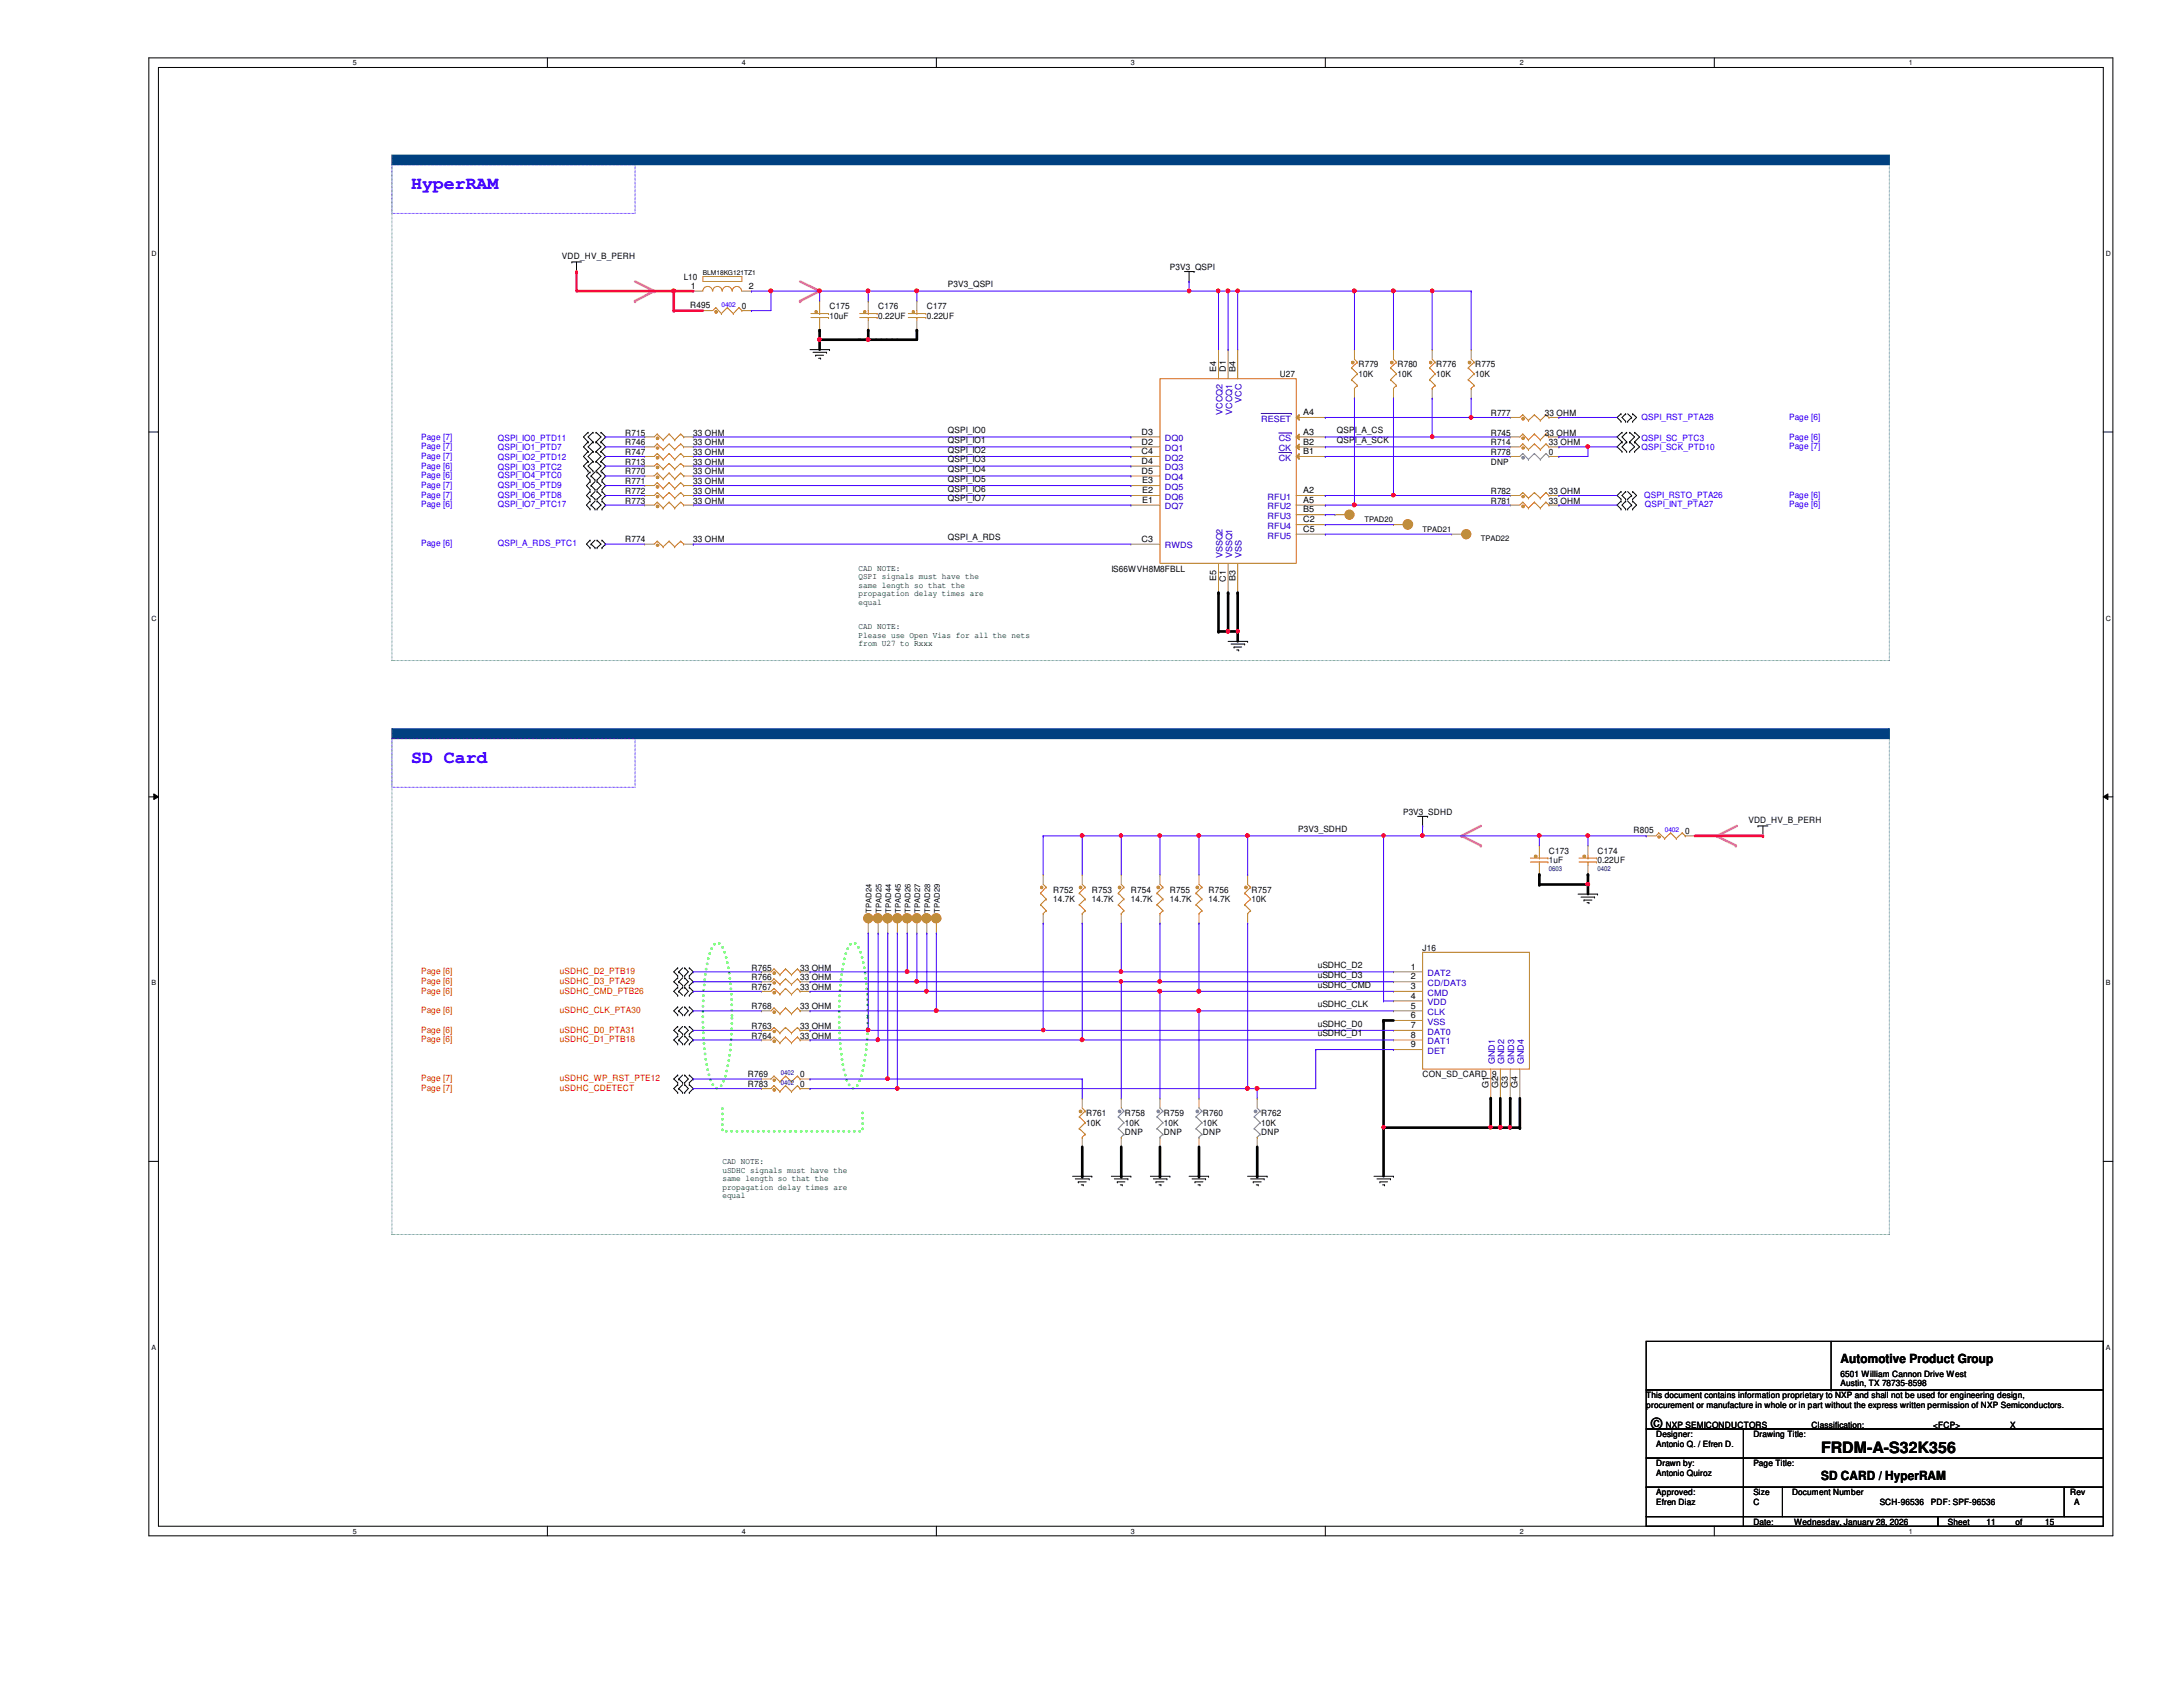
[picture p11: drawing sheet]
<svg xmlns="http://www.w3.org/2000/svg" width="279mm" height="216mm" viewBox="0 0 279 216" stroke-linecap="round" stroke-linejoin="round" font-family="sans-serif">
<defs><g id="words">
<g font-size="2.3" fill="#00f">
<text x="52.6" y="24.2">HyperRAM</text>
<text x="52.6" y="97.7">SD Card</text>
</g>
<g font-size="2">
<text x="211.3" y="182.8">©</text>
<text x="233.1" y="186">FRDM-A-S32K356</text>
</g>
<g font-size="1.6">
<text x="235.6" y="174.5">Automotive Product Group</text>
<text x="233.1" y="189.4">SD CARD / HyperRAM</text>
</g>
<g font-size="1.1">
<text x="71.9" y="33.1">VDD_HV_B_PERH</text>
<text x="87.5" y="35.8">L10</text>
<text x="149.7" y="34.6">P3V3_QSPI</text>
<text x="88.3" y="39.5">R495</text>
<text x="88.4" y="37">1</text>
<text x="95" y="39.6">0</text>
<text x="95.8" y="37">2</text>
<text x="106.2" y="39.6">C175</text>
<text x="106.2" y="40.8">10uF</text>
<text x="112.4" y="39.6">C176</text>
<text x="112.4" y="40.8">0.22UF</text>
<text x="118.6" y="39.6">C177</text>
<text x="118.6" y="40.8">0.22UF</text>
<text x="121.3" y="36.8">P3V3_QSPI</text>
<text x="155.7" y="47.6" transform="rotate(-90 155.7 47.6)">E4</text>
<text x="156.9" y="47.6" transform="rotate(-90 156.9 47.6)">D1</text>
<text x="158.1" y="47.6" transform="rotate(-90 158.1 47.6)">B4</text>
<text x="173.9" y="47">R779</text>
<text x="178.9" y="47">R780</text>
<text x="183.8" y="47">R776</text>
<text x="188.8" y="47">R775</text>
<text x="163.8" y="48.3">U27</text>
<text x="166.8" y="53.1">A4</text>
<text x="173.9" y="48.3">10K</text>
<text x="178.9" y="48.3">10K</text>
<text x="183.8" y="48.3">10K</text>
<text x="188.8" y="48.3">10K</text>
<text x="190.8" y="53.3">R777</text>
<text x="197.7" y="53.3">33 OHM</text>
<text x="80" y="58.3">R747</text>
<text x="80" y="55.8">R715</text>
<text x="80" y="59.5">R713</text>
<text x="80" y="57">R746</text>
<text x="88.7" y="58.3">33 OHM</text>
<text x="88.7" y="55.8">33 OHM</text>
<text x="88.7" y="59.5">33 OHM</text>
<text x="88.7" y="57">33 OHM</text>
<text x="121.3" y="55.5">QSPI_IO0</text>
<text x="121.3" y="56.7">QSPI_IO1</text>
<text x="121.3" y="58">QSPI_IO2</text>
<text x="121.3" y="59.2">QSPI_IO3</text>
<text x="146.1" y="58.1">C4</text>
<text x="146.1" y="56.9">D2</text>
<text x="146.1" y="55.6">D3</text>
<text x="146.1" y="59.4">D4</text>
<text x="166.8" y="55.6">A3</text>
<text x="166.8" y="58.1">B1</text>
<text x="166.8" y="56.9">B2</text>
<text x="171.1" y="56.7">QSPI_A_SCK</text>
<text x="171.1" y="55.5">QSPI_A_CS</text>
<text x="190.8" y="57">R714</text>
<text x="190.8" y="55.8">R745</text>
<text x="190.8" y="58.3">R778</text>
<text x="190.8" y="59.5">DNP</text>
<text x="197.7" y="55.8">33 OHM</text>
<text x="198.2" y="57">33 OHM</text>
<text x="198.2" y="58.3">0</text>
<text x="80" y="60.7">R770</text>
<text x="80" y="64.5">R773</text>
<text x="80" y="62">R771</text>
<text x="80" y="63.2">R772</text>
<text x="88.7" y="60.7">33 OHM</text>
<text x="88.7" y="64.5">33 OHM</text>
<text x="88.7" y="62">33 OHM</text>
<text x="88.7" y="63.2">33 OHM</text>
<text x="121.3" y="60.5">QSPI_IO4</text>
<text x="121.3" y="61.7">QSPI_IO5</text>
<text x="121.3" y="62.9">QSPI_IO6</text>
<text x="121.3" y="64.2">QSPI_IO7</text>
<text x="146.1" y="60.6">D5</text>
<text x="146.2" y="64.3">E1</text>
<text x="146.2" y="63.1">E2</text>
<text x="146.2" y="61.8">E3</text>
<text x="166.8" y="63.1">A2</text>
<text x="166.8" y="64.3">A5</text>
<text x="166.8" y="65.6">B5</text>
<text x="190.8" y="64.5">R781</text>
<text x="190.8" y="63.2">R782</text>
<text x="198.2" y="64.5">33 OHM</text>
<text x="198.2" y="63.2">33 OHM</text>
<text x="80" y="69.4">R774</text>
<text x="88.7" y="69.4">33 OHM</text>
<text x="121.3" y="69.2">QSPI_A_RDS</text>
<text x="146.1" y="69.3">C3</text>
<text x="166.8" y="66.8">C2</text>
<text x="166.8" y="68.1">C5</text>
<text x="142.2" y="73.2">IS66WVH8M8FBLL</text>
<text x="155.7" y="74.4" transform="rotate(-90 155.7 74.4)">E5</text>
<text x="156.9" y="74.5" transform="rotate(-90 156.9 74.5)">C1</text>
<text x="158.1" y="74.4" transform="rotate(-90 158.1 74.4)">B3</text>
<text x="166.2" y="106.5">P3V3_SDHD</text>
<text x="179.6" y="104.3">P3V3_SDHD</text>
<text x="209.1" y="106.6">R805</text>
<text x="215.7" y="106.8">0</text>
<text x="223.8" y="105.3">VDD_HV_B_PERH</text>
<text x="198.2" y="109.3">C173</text>
<text x="198.2" y="110.5">1uF</text>
<text x="204.5" y="109.3">C174</text>
<text x="204.5" y="110.5">0.22UF</text>
<text x="134.8" y="114.3">R752</text>
<text x="134.8" y="115.5">14.7K</text>
<text x="139.7" y="114.3">R753</text>
<text x="139.7" y="115.5">14.7K</text>
<text x="144.7" y="114.3">R754</text>
<text x="144.7" y="115.5">14.7K</text>
<text x="149.7" y="114.3">R755</text>
<text x="149.7" y="115.5">14.7K</text>
<text x="154.7" y="114.3">R756</text>
<text x="154.7" y="115.5">14.7K</text>
<text x="160.2" y="114.3">R757</text>
<text x="160.2" y="115.5">10K</text>
<text x="96.2" y="124.2">R765</text>
<text x="96.2" y="125.4">R766</text>
<text x="102.4" y="124.2">33 OHM</text>
<text x="102.4" y="125.4">33 OHM</text>
<text x="168.7" y="123.9">uSDHC_D2</text>
<text x="168.7" y="125.2">uSDHC_D3</text>
<text x="180.6" y="124.1">1</text>
<text x="180.6" y="125.3">2</text>
<text x="182.1" y="121.7">J16</text>
<text x="96.2" y="126.7">R767</text>
<text x="96.2" y="129.2">R768</text>
<text x="96.2" y="131.7">R763</text>
<text x="102.4" y="126.7">33 OHM</text>
<text x="102.4" y="129.2">33 OHM</text>
<text x="102.4" y="131.7">33 OHM</text>
<text x="168.7" y="126.4">uSDHC_CMD</text>
<text x="168.7" y="128.9">uSDHC_CLK</text>
<text x="168.7" y="131.4">uSDHC_D0</text>
<text x="180.6" y="126.6">3</text>
<text x="180.6" y="127.8">4</text>
<text x="180.6" y="129.1">5</text>
<text x="180.6" y="130.3">6</text>
<text x="180.6" y="131.6">7</text>
<text x="95.7" y="137.9">R769</text>
<text x="96.2" y="132.9">R764</text>
<text x="102.4" y="137.9">0</text>
<text x="102.4" y="132.9">33 OHM</text>
<text x="168.7" y="132.6">uSDHC_D1</text>
<text x="180.6" y="132.8">8</text>
<text x="180.6" y="134">9</text>
<text x="182.1" y="137.9">CON_SD_CARD_9</text>
<text x="95.7" y="139.1">R783</text>
<text x="102.4" y="139.1">0</text>
<text x="139" y="142.9">R761</text>
<text x="144" y="142.9">R758</text>
<text x="149" y="142.9">R759</text>
<text x="154" y="142.9">R760</text>
<text x="161.4" y="142.9">R762</text>
<text x="190.5" y="139.2" transform="rotate(-90 190.5 139.2)">G1</text>
<text x="191.7" y="139.2" transform="rotate(-90 191.7 139.2)">G2</text>
<text x="193" y="139.2" transform="rotate(-90 193 139.2)">G3</text>
<text x="194.2" y="139.2" transform="rotate(-90 194.2 139.2)">G4</text>
<text x="139" y="144.1">10K</text>
<text x="144" y="144.1">10K</text>
<text x="144" y="145.2">DNP</text>
<text x="149" y="144.1">10K</text>
<text x="149" y="145.2">DNP</text>
<text x="154" y="144.1">10K</text>
<text x="154" y="145.2">DNP</text>
<text x="161.4" y="144.1">10K</text>
<text x="161.4" y="145.2">DNP</text>
<text x="210.7" y="178.9">This document contains information proprietary to NXP and shall not be used for engineering design,</text>
<text x="235.6" y="176.2">6501 William Cannon Drive West</text>
<text x="235.6" y="177.4">Austin, TX 78735-8598</text>
<text x="210.7" y="180.2">procurement or manufacture in whole or in part without the express written permission of NXP Semiconductors.</text>
<text x="212" y="183.9">Designer:</text>
<text x="212" y="185.2">Antonio Q. / Efren D.</text>
<text x="213.2" y="182.7">NXP SEMICONDUCTORS</text>
<text x="224.4" y="183.9">Drawing Title:</text>
<text x="231.9" y="182.7">Classification:</text>
<text x="247.4" y="182.7">&lt;FCP&gt;</text>
<text x="257.3" y="182.7">X</text>
<text x="264.2" y="182.7">____</text>
<text x="212" y="187.7">Drawn by:</text>
<text x="212" y="191.4">Approved:</text>
<text x="212" y="188.9">Antonio Quiroz</text>
<text x="224.4" y="187.7">Page Title:</text>
<text x="224.4" y="191.4">Size</text>
<text x="229.4" y="191.4">Document Number</text>
<text x="265" y="191.4">Rev</text>
<text x="212" y="192.7">Efren Diaz</text>
<text x="224.4" y="195.2">Date:</text>
<text x="224.4" y="192.7">C</text>
<text x="229.6" y="195.2">Wednesday, January 28, 2026</text>
<text x="240.6" y="192.7">SCH-96536</text>
<text x="247.1" y="192.7">PDF: SPF-96536</text>
<text x="249.3" y="195.2">Sheet</text>
<text x="254.3" y="195.2">11</text>
<text x="258" y="195.2">of</text>
<text x="261.7" y="195.2">15</text>
<text x="265.5" y="192.7">A</text>
</g>
<g font-size="1.1" fill="#00c">
<text x="156.5" y="53.1" transform="rotate(-90 156.5 53.1)">VCCQ2</text>
<text x="157.7" y="53.1" transform="rotate(-90 157.7 53.1)">VCCQ1</text>
<text x="158.9" y="51.6" transform="rotate(-90 158.9 51.6)">VCC</text>
<text x="161.4" y="54">RESET</text>
<text x="149.1" y="59">DQ2</text>
<text x="149.1" y="57.7">DQ1</text>
<text x="149.1" y="56.5">DQ0</text>
<text x="163.7" y="56.5">CS</text>
<text x="163.7" y="59">CK</text>
<text x="163.7" y="57.7">CK</text>
<text x="149.1" y="60.2">DQ3</text>
<text x="149.1" y="61.5">DQ4</text>
<text x="149.1" y="65.2">DQ7</text>
<text x="149.1" y="64">DQ6</text>
<text x="149.1" y="62.7">DQ5</text>
<text x="162.2" y="64">RFU1</text>
<text x="162.2" y="65.2">RFU2</text>
<text x="149.1" y="70.2">RWDS</text>
<text x="156.5" y="71.5" transform="rotate(-90 156.5 71.5)">VSSQ2</text>
<text x="157.7" y="71.5" transform="rotate(-90 157.7 71.5)">VSSQ1</text>
<text x="158.9" y="71.5" transform="rotate(-90 158.9 71.5)">VSS</text>
<text x="162.2" y="66.4">RFU3</text>
<text x="162.2" y="67.7">RFU4</text>
<text x="162.2" y="68.9">RFU5</text>
<text x="182.7" y="124.9">DAT2</text>
<text x="182.7" y="126.2">CD/DAT3</text>
<text x="182.7" y="127.4">CMD</text>
<text x="182.7" y="128.7">VDD</text>
<text x="182.7" y="129.9">CLK</text>
<text x="182.7" y="131.1">VSS</text>
<text x="182.7" y="132.4">DAT0</text>
<text x="182.7" y="133.6">DAT1</text>
<text x="182.7" y="134.9">DET</text>
<text x="191.3" y="136.2" transform="rotate(-90 191.3 136.2)">GND1</text>
<text x="192.5" y="136.2" transform="rotate(-90 192.5 136.2)">GND2</text>
<text x="193.8" y="136.2" transform="rotate(-90 193.8 136.2)">GND3</text>
<text x="195" y="136.2" transform="rotate(-90 195 136.2)">GND4</text>
</g>
<g font-size="1.1" fill="#00f">
<text x="210.1" y="53.8">QSPI_RST_PTA28</text>
<text x="229" y="53.8">Page [6]</text>
<text x="53.9" y="56.3">Page [7]</text>
<text x="53.9" y="57.5">Page [7]</text>
<text x="53.9" y="58.7">Page [7]</text>
<text x="53.9" y="60">Page [6]</text>
<text x="63.7" y="56.4">QSPI_IO0_PTD11</text>
<text x="63.7" y="57.6">QSPI_IO1_PTD7</text>
<text x="63.7" y="58.8">QSPI_IO2_PTD12</text>
<text x="210.1" y="57.6">QSPI_SCK_PTD10</text>
<text x="210.1" y="56.4">QSPI_SC_PTC3</text>
<text x="229" y="57.5">Page [7]</text>
<text x="229" y="56.3">Page [6]</text>
<text x="53.9" y="61.2">Page [6]</text>
<text x="53.9" y="62.5">Page [7]</text>
<text x="53.9" y="63.7">Page [7]</text>
<text x="53.9" y="64.9">Page [6]</text>
<text x="63.7" y="60.1">QSPI_IO3_PTC2</text>
<text x="63.7" y="61.2">QSPI_IO4_PTC0</text>
<text x="63.7" y="62.5">QSPI_IO5_PTD9</text>
<text x="63.7" y="63.7">QSPI_IO6_PTD8</text>
<text x="63.7" y="64.9">QSPI_IO7_PTC17</text>
<text x="210.4" y="63.7">QSPI_RSTO_PTA26</text>
<text x="210.5" y="64.9">QSPI_INT_PTA27</text>
<text x="229" y="64.9">Page [6]</text>
<text x="229" y="63.7">Page [6]</text>
<text x="53.9" y="69.9">Page [6]</text>
<text x="63.7" y="69.9">QSPI_A_RDS_PTC1</text>
</g>
<g font-size="1.1" fill="#004000">
<text x="109.9" y="73">CAD NOTE:</text>
<text x="109.9" y="74.1">QSPI signals must have the</text>
<text x="109.9" y="75.2">same length so that the</text>
<text x="109.9" y="76.3">propagation delay times are</text>
<text x="109.9" y="77.4">equal</text>
<text x="109.9" y="80.5">CAD NOTE:</text>
<text x="109.9" y="81.6">Please use Open Vias for all the nets</text>
<text x="109.9" y="82.7">from U27 to Rxxx</text>
<text x="92.5" y="149">CAD NOTE:</text>
<text x="92.5" y="150.1">uSDHC signals must have the</text>
<text x="92.5" y="151.2">same length so that the</text>
<text x="92.5" y="152.3">propagation delay times are</text>
<text x="92.5" y="153.4">equal</text>
</g>
<g font-size="1.1" fill="#f00">
<text x="53.9" y="124.7">Page [6]</text>
<text x="53.9" y="125.9">Page [6]</text>
<text x="71.7" y="124.7">uSDHC_D2_PTB19</text>
<text x="71.7" y="125.9">uSDHC_D3_PTA29</text>
<text x="53.9" y="127.2">Page [6]</text>
<text x="53.9" y="129.7">Page [6]</text>
<text x="71.7" y="127.2">uSDHC_CMD_PTB26</text>
<text x="71.7" y="129.7">uSDHC_CLK_PTA30</text>
<text x="53.9" y="133.4">Page [6]</text>
<text x="53.9" y="132.2">Page [6]</text>
<text x="71.7" y="133.4">uSDHC_D1_PTB18</text>
<text x="71.7" y="132.2">uSDHC_D0_PTA31</text>
<text x="53.9" y="138.4">Page [7]</text>
<text x="53.9" y="139.6">Page [7]</text>
<text x="71.7" y="138.4">uSDHC_WP_RST_PTE12</text>
<text x="71.7" y="139.6">uSDHC_CDETECT</text>
</g>
<g font-size="1">
<text x="174.6" y="66.8">TPAD20</text>
<text x="182.1" y="68">TPAD21</text>
<text x="189.5" y="69.3">TPAD22</text>
<text x="111.5" y="116.8" transform="rotate(-90 111.5 116.8)">TPAD24</text>
<text x="112.8" y="116.8" transform="rotate(-90 112.8 116.8)">TPAD25</text>
<text x="114" y="116.8" transform="rotate(-90 114 116.8)">TPAD44</text>
<text x="115.3" y="116.8" transform="rotate(-90 115.3 116.8)">TPAD45</text>
<text x="116.5" y="116.8" transform="rotate(-90 116.5 116.8)">TPAD26</text>
<text x="117.8" y="116.8" transform="rotate(-90 117.8 116.8)">TPAD27</text>
<text x="119" y="116.8" transform="rotate(-90 119 116.8)">TPAD28</text>
<text x="120.3" y="116.8" transform="rotate(-90 120.3 116.8)">TPAD29</text>
</g>
<g font-size=".9">
<text x="45.2" y="8.3">5</text>
<text x="95" y="8.3">4</text>
<text x="144.7" y="8.3">3</text>
<text x="194.5" y="8.3">2</text>
<text x="244.3" y="8.3">1</text>
<text x="19.4" y="32.8">D</text>
<text x="269.5" y="32.8">D</text>
<text x="19.4" y="79.4">C</text>
<text x="269.5" y="79.4">C</text>
<text x="19.4" y="126.1">B</text>
<text x="269.5" y="126.1">B</text>
<text x="19.4" y="172.8">A</text>
<text x="269.5" y="172.8">A</text>
<text x="45.2" y="196.3">5</text>
<text x="95" y="196.3">4</text>
<text x="144.7" y="196.3">3</text>
<text x="194.5" y="196.3">2</text>
<text x="244.3" y="196.3">1</text>
</g>
<text font-size=".8" x="90" y="35.2">BLM18KG121TZ1</text>
<g font-size=".8" fill="#00f">
<text x="92.3" y="39.3">0402</text>
<text x="213.1" y="106.5">0402</text>
</g>
<g font-size=".8" fill="#000080">
<text x="198.2" y="111.5">0603</text>
<text x="204.5" y="111.5">0402</text>
</g>
<g font-size=".8" fill="#0000a0">
<text x="99.9" y="137.6">0402</text>
<text x="99.9" y="138.9">0402</text>
</g>
</g></defs>
<path d="M19.1 7.4h251.3v189.2h-251.3zM20.3 8.6h248.9v186.7h-248.9z" fill="none" stroke="#000" stroke-width=".13"/>
<g fill="#fff">
<path d="M45.2 7.5h.5v1.1h-.5z"/>
<path d="M45.2 195.5h.5v1h-.5z"/>
</g>
<path d="M70.1 7.4v1.2M70.1 195.3v1.3" fill="none" stroke="#000" stroke-width=".13"/>
<g fill="#fff">
<path d="M95 7.5h.5v1.1h-.5z"/>
<path d="M95 195.5h.5v1h-.5z"/>
</g>
<path d="M119.8 7.4v1.2M119.8 195.3v1.3" fill="none" stroke="#000" stroke-width=".13"/>
<g fill="#fff">
<path d="M144.7 7.5h.5v1.1h-.5z"/>
<path d="M144.7 195.5h.5v1h-.5z"/>
</g>
<path d="M169.6 7.4v1.2M169.6 195.3v1.3" fill="none" stroke="#000" stroke-width=".13"/>
<g fill="#fff">
<path d="M194.5 7.5h.5v1.1h-.5z"/>
<path d="M194.5 195.5h.5v1h-.5z"/>
</g>
<path d="M219.4 7.4v1.2M219.4 195.3v1.3" fill="none" stroke="#000" stroke-width=".13"/>
<g fill="#fff">
<path d="M244.3 7.5h.5v1.1h-.5z"/>
<path d="M244.3 195.5h.5v1h-.5z"/>
<path d="M19.4 32h.6v1h-.6z"/>
<path d="M269.5 32h.7v1h-.7z"/>
<path d="M19.4 78.6h.6v1h-.6z"/>
<path d="M269.5 78.6h.7v1h-.7z"/>
</g>
<path d="M19.1 55.3h1.2M269.2 55.3h1.2" fill="none" stroke="#000" stroke-width=".13"/>
<g fill="#fff">
<path d="M19.4 125.3h.6v1h-.6z"/>
<path d="M269.5 125.3h.6v1h-.6z"/>
</g>
<path d="M19.1 102h1.2M19.7 101.6l.6 .4-.6 .3zM269.2 102l.6-.4v.7zM269.2 102h1.2" fill="none" stroke="#000" stroke-width=".13"/>
<path d="M19.7 101.6l.6 .4-.6 .3zM269.2 102l.6-.4v.7z" fill="#000"/>
<g fill="#fff">
<path d="M19.4 172h.5v1h-.5z"/>
<path d="M269.5 172h.6v1h-.6z"/>
</g>
<path d="M19.1 148.6h1.2M269.2 148.6h1.2" fill="none" stroke="#000" stroke-width=".13"/>
<path d="M81.3 36l2.4 1.3M83.7 37.3h.1" fill="none" stroke="#ff80c0" stroke-width=".13"/>
<path d="M81.3 36l2.4 1.3" fill="none" stroke="#ff80c0" stroke-width=".34"/>
<circle cx="83.7" cy="37.3" r=".17" fill="#ff80c0"/>
<path d="M102.4 36l2.5 1.3M104.9 37.3h.1" fill="none" stroke="#ff80c0" stroke-width=".13"/>
<path d="M102.4 36l2.5 1.3" fill="none" stroke="#ff80c0" stroke-width=".34"/>
<circle cx="104.9" cy="37.3" r=".17" fill="#ff80c0"/>
<path d="M83.7 37.3l-2.4 1.2" fill="none" stroke="#ff80c0" stroke-width=".34"/>
<circle cx="81.3" cy="38.5" r=".17" fill="#ff80c0"/>
<path d="M81.3 38.5h.1M83.7 37.3l-2.4 1.2" fill="none" stroke="#ff80c0" stroke-width=".13"/>
<path d="M104.9 37.3l-2.5 1.2" fill="none" stroke="#ff80c0" stroke-width=".34"/>
<circle cx="102.4" cy="38.5" r=".17" fill="#ff80c0"/>
<path d="M102.4 38.5h.1M104.9 37.3l-2.5 1.2" fill="none" stroke="#ff80c0" stroke-width=".13"/>
<path d="M114.9 43.5h-5" fill="none" stroke="#0f0" stroke-width=".34" stroke-dasharray="0 .7"/>
<circle cx="109.9" cy="43.5" r=".17" fill="#0f0" stroke-dasharray="0 .7"/>
<path d="M187.1 107h.1M189.5 105.7l-2.4 1.3" fill="none" stroke="#ff80c0" stroke-width=".13"/>
<path d="M189.5 105.7l-2.4 1.3" fill="none" stroke="#ff80c0" stroke-width=".34"/>
<circle cx="187.1" cy="107" r=".17" fill="#ff80c0"/>
<path d="M222.3 105.7l-2.5 1.3" fill="none" stroke="#ff80c0" stroke-width=".34"/>
<circle cx="219.8" cy="107" r=".17" fill="#ff80c0"/>
<path d="M187.1 107l2.4 1.2" fill="none" stroke="#ff80c0" stroke-width=".34"/>
<circle cx="189.5" cy="108.2" r=".17" fill="#ff80c0"/>
<path d="M187.1 107l2.4 1.2M189.5 108.2h.1" fill="none" stroke="#ff80c0" stroke-width=".13"/>
<path d="M219.7 107l2.5 1.2" fill="none" stroke="#ff80c0" stroke-width=".34"/>
<circle cx="222.2" cy="108.2" r=".17" fill="#ff80c0"/>
<path d="M91.5 120.8l.3-.2 .3 .2a5.1 5.1 0 0 1 1 2.6 38.3 38.3 0 0 1-.2 14.1l-.5 1.3-.3 .4-.3 .1-.3-.1a5.1 5.1 0 0 1-1-2.7 39.3 39.3 0 0 1 .2-14.1l.5-1.3zM108.9 120.8l.3-.2 .3 .2a5.1 5.1 0 0 1 1 2.6 38.3 38.3 0 0 1-.2 14.1l-.5 1.3-.3 .4-.3 .1-.3-.1a5.2 5.2 0 0 1-1-2.7 39.7 39.7 0 0 1 .2-14.1l.5-1.3zM101.2 144.8h9.2v-3M101.8 144.8h-9.3v-3" fill="none" stroke="#0f0" stroke-width=".34" stroke-dasharray="0 .7"/>
<path d="M50.2 21.1h31.1v6.2h-31.1z" fill="none" stroke="#00f" stroke-width=".13"/>
<path d="M50.2 19.9h191.6v1.2h-191.6z" fill-rule="evenodd" fill="#004080"/>
<path d="M50.2 19.9h191.6v1.2h-191.6z" fill="none" stroke="#004080" stroke-width=".13"/>
<path d="M50.2 93.3h191.6v1.2h-191.6z" fill-rule="evenodd" fill="#004080"/>
<path d="M50.2 93.3h191.6v1.2h-191.6z" fill="none" stroke="#004080" stroke-width=".13"/>
<path d="M50.2 94.5h31.1v6.3h-31.1z" fill="none" stroke="#00f" stroke-width=".13"/>
<path d="M50.2 19.9v64.6M241.8 19.9v64.6M50.2 84.5h.1M50.2 93.3v64.7M50.2 84.5h191.6M241.8 84.5h.1M241.8 93.3v64.7M50.2 158h.1M50.2 158h191.6M241.8 158h.1" fill="none" stroke="#408080" stroke-width=".13"/>
<g fill="none" stroke="#000" stroke-width=".13">
<path d="M73.2 33.5h.1M73.2 33.5h1.2M73.8 34.8h.1M73.8 33.5v1.3M151.6 34.8h1.2M152.2 36h.1M152.2 34.8v1.2M152.8 34.8h.1M75.3 55.3h.1M75.3 56.6h.1M75.3 57.8h.1M75.3 59.1h.1"/>
<path d="M75.3 55.3l-.6 .6 .6 .7M75.3 56.6l-.6 .6 .6 .6M75.3 57.8l-.6 .6 .6 .7M75.3 59.1l-.6 .5 .6 .7M75.9 56.6h.1M75.9 55.3h.1M75.9 57.8h.1M75.9 59.1h.1M75.9 55.3l-.6 .6 .6 .7M75.9 56.6l-.6 .6 .6 .6M75.9 57.8l-.6 .6 .6 .7M75.9 59.1l-.6 .5 .6 .7"/>
<path d="M76.3 56.6h.1M76.3 55.3h.1M76.3 57.8h.1M76.3 59.1h.1M76.3 55.3l.6 .6-.6 .7M76.3 56.6l.6 .6-.6 .6M76.3 57.8l.6 .6-.6 .7M76.3 59.1l.6 .5-.6 .7M76.9 55.3h.1M76.9 56.6h.1M76.9 57.8h.1M76.9 59.1h.1"/>
<path d="M76.9 55.3l.6 .6-.6 .7M76.9 56.6l.6 .6-.6 .6M76.9 57.8l.6 .6-.6 .7M76.9 59.1l.6 .5-.6 .7M103.7 44.7h2.5M104.1 45.1h1.7M104.4 45.5h.1M104.4 45.5h1M104.8 45.8h.2M105 45.8h.1M105.8 45.1h.1M106.2 44.7h.1"/>
<path d="M207.5 53.9h.1M207.5 53h.1M207.5 53l-.5 .4 .5 .5M207.6 56.6h.1M207.6 57.8h.1M207.6 55.3h.1M207.6 56.6l-.6 .6 .6 .6M207.6 55.3l-.6 .6 .6 .7M208.1 53.9h.1M208.1 53h.1M208.1 53l-.5 .4 .5 .5M208.2 57.8h.1"/>
<path d="M208.2 56.6h.1M208.2 55.3h.1M208.2 56.6l-.6 .6 .6 .6M208.2 55.3l-.6 .6 .6 .7M208.3 53.9h.1M208.3 53l.5 .4M208.6 57.8h.1M208.6 56.6h.1M208.6 55.3h.1M208.6 56.6l.6 .6-.6 .6M208.6 55.3l.6 .6-.6 .7M208.8 53.4h.1"/>
<path d="M208.8 53.4l-.5 .5M209 53h.1M209 53.9h.1M209 53l.5 .4-.5 .5M209.2 56.6h.1M209.2 57.8h.1M209.2 55.3h.1M209.2 56.6l.6 .6-.6 .6M209.2 55.3l.6 .6-.6 .7M75.3 60.3h.1M75.5 60.4h.1M75.5 61.4h.1"/>
<path d="M75.5 61.6h.1M75.5 62.7h.1M75.5 62.9h.1M75.5 63.9h.1M75.5 64.1h.1M75.5 65.2h.1M75.5 69.1h.1M75.5 70.1h.1M75.5 60.4l-.4 .5 .4 .5M75.5 61.6l-.4 .5 .4 .6M75.5 62.9l-.4 .5 .4 .5M75.5 64.1l-.4 .5 .4 .6"/>
<path d="M75.5 69.1l-.4 .5 .4 .5M75.6 60.9h.1M75.6 62.1h.1M75.6 63.4h.1M75.6 64.6h.1M75.6 69.6h.1M75.6 60.9l.6 .5M75.6 62.1l.6 .6M75.6 63.4l.6 .5M75.6 64.6l.6 .6M75.6 69.6l.6 .5M75.9 60.3h.1"/>
<path d="M76.2 61.4h.1M76.2 62.7h.1M76.2 63.9h.1M76.2 65.2h.1M76.2 70.1h.1M76.2 60.4l-.6 .5M76.2 62.9l-.6 .5M76.2 61.6l-.6 .5M76.2 64.1l-.6 .5M76.2 69.1l-.6 .5M76.3 60.3h.1M76.4 61.4h.1"/>
<path d="M76.4 60.4h.1M76.4 62.7h.1M76.4 61.6h.1M76.4 63.9h.1M76.4 62.9h.1M76.4 65.2h.1M76.4 64.1h.1M76.4 70.1h.1M76.4 69.1h.1M76.4 60.4l.5 .5-.5 .5M76.4 61.6l.5 .5-.5 .6M76.4 62.9l.5 .5-.5 .5"/>
<path d="M76.4 64.1l.5 .5-.5 .6M76.4 69.1l.5 .5-.5 .5M76.9 60.3h.1M77 61.4h.1M77 60.4h.1M77 62.7h.1M77 61.6h.1M77 63.9h.1M77 62.9h.1M77 65.2h.1M77 64.1h.1M77 70.1h.1"/>
<path d="M77 69.1h.1M77 60.4l.5 .5-.5 .5M77 61.6l.5 .5-.5 .6M77 62.9l.5 .5-.5 .5M77 64.1l.5 .5-.5 .6M77 69.1l.5 .5-.5 .5M207.5 65.2h.1M207.5 64.1h.1M207.5 63.9h.1M207.5 62.9h.1M207.5 64.1l-.5 .5 .5 .6M207.5 62.9l-.5 .5 .5 .5"/>
<path d="M208.1 65.2h.1M208.1 64.1h.1M208.1 63.9h.1M208.1 62.9h.1M208.1 64.1l-.5 .5 .5 .6M208.1 62.9l-.5 .5 .5 .5M208.3 65.2h.1M208.3 63.9h.1M208.3 64.1l.5 .5M208.3 62.9l.5 .5M208.8 64.6h.1M208.8 63.4h.1"/>
<path d="M208.8 64.6l-.5 .6M208.8 63.4l-.5 .5M209 64.1h.1M209 65.2h.1M209 62.9h.1M209 63.9h.1M209 64.1l.5 .5-.5 .6M209 62.9l.5 .5-.5 .5M157.2 82.1h2.5M157.6 82.4h1.7M157.9 82.8h.1M157.9 82.8h1"/>
<path d="M158.3 83.2h.2M158.5 83.2h.1M159.3 82.4h.1M159.7 82.1h.1M181.4 104.5h1.3M182.1 105.7h.1M182.1 104.5v1.2M182.7 104.5h.1M202 114.4h2.5M202.4 114.8h1.7M202.7 115.2h.1M202.7 115.2h1.1"/>
<path d="M203.1 115.5h.3M203.4 115.5h.1M204.1 114.8h.1M204.5 114.4h.1M225 105.7h.1M225 105.7h1.3M225.6 107h.1M225.6 105.7v1.3M86.7 123.9h.1M86.7 124.9h.1M86.7 125.1h.1M86.7 126.1h.1"/>
<path d="M86.7 127.4h.1M86.7 126.4h.1M86.7 128.9h.1M86.7 129.9h.1M86.7 132.6h.1M86.7 133.6h.1M86.7 137.6h.1M86.7 138.6h.1M86.7 138.8h.1M86.7 139.8h.1M86.7 131.4h.1M86.7 132.3h.1"/>
<path d="M86.7 126.4l-.5 .5 .5 .5M86.7 123.9l-.5 .5 .5 .5M86.7 125.1l-.5 .5 .5 .5M86.7 128.9l-.5 .5 .5 .5M86.7 131.4l-.5 .5 .5 .4M86.7 132.6l-.5 .5 .5 .5M86.7 137.6l-.5 .5 .5 .5M86.7 138.8l-.5 .5 .5 .5M86.9 124.4h.1M86.9 125.6h.1M86.9 126.9h.1M86.9 129.4h.1"/>
<path d="M86.9 133.1h.1M86.9 138.1h.1M86.9 139.3h.1M86.9 131.9h.1M86.9 124.4l.5 .5M86.9 125.6l.5 .5M86.9 126.9l.5 .5M86.9 129.4l.5 .5M86.9 133.1l.5 .5M86.9 138.1l.5 .5M86.9 139.3l.5 .5M86.9 131.9l.5 .4"/>
<path d="M87.4 124.9h.1M87.4 126.1h.1M87.4 126.4h.1M87.4 129.9h.1M87.4 133.6h.1M87.4 138.6h.1M87.4 139.8h.1M87.4 132.3h.1M87.4 123.9l-.5 .5M87.4 126.4l-.5 .5M87.4 125.1l-.5 .5M87.4 128.9l-.5 .5"/>
<path d="M87.4 132.6l-.5 .5M87.4 138.8l-.5 .5M87.4 137.6l-.5 .5M87.4 131.4l-.5 .5M87.6 124.9h.1M87.6 123.9h.1M87.6 126.1h.1M87.6 125.1h.1M87.6 126.4h.1M87.6 127.4h.1M87.6 129.9h.1M87.6 128.9h.1"/>
<path d="M87.6 133.6h.1M87.6 132.6h.1M87.6 138.6h.1M87.6 137.6h.1M87.6 139.8h.1M87.6 138.8h.1M87.6 132.3h.1M87.6 131.4h.1M87.6 123.9l.5 .5-.5 .5M87.6 125.1l.5 .5-.5 .5M87.6 126.4l.5 .5-.5 .5M87.6 128.9l.5 .5-.5 .5"/>
<path d="M87.6 132.6l.5 .5-.5 .5M87.6 131.4l.5 .5-.5 .4M87.6 137.6l.5 .5-.5 .5M87.6 138.8l.5 .5-.5 .5M88.2 124.9h.1M88.2 123.9h.1M88.2 126.1h.1M88.2 125.1h.1M88.2 126.4h.1M88.2 127.4h.1M88.2 129.9h.1M88.2 128.9h.1"/>
<path d="M88.2 133.6h.1M88.2 132.6h.1M88.2 138.6h.1M88.2 137.6h.1M88.2 139.8h.1M88.2 138.8h.1M88.2 132.3h.1M88.2 131.4h.1M88.2 123.9l.5 .5-.5 .5M88.2 125.1l.5 .5-.5 .5M88.2 126.4l.5 .5-.5 .5M88.2 128.9l.5 .5-.5 .5"/>
<path d="M88.2 131.4l.5 .5-.5 .4M88.2 132.6l.5 .5-.5 .5M88.2 137.6l.5 .5-.5 .5M88.2 138.8l.5 .5-.5 .5M137.3 150.5h2.4M137.6 150.9h1.8M138 151.3h.1M138 151.3h1M138.4 151.6h.2M138.6 151.6h.1M139.4 150.9h.1M139.7 150.5h.1"/>
<path d="M142.2 150.5h2.5M142.6 150.9h1.8M143 151.3h.1M143 151.3h1M143.4 151.6h.2M143.6 151.6h.1M144.4 150.9h.1M144.7 150.5h.1M147.2 150.5h2.5M147.6 150.9h1.8M148 151.3h.1M148 151.3h1"/>
<path d="M148.3 151.6h.3M148.6 151.6h.1M149.4 150.9h.1M149.7 150.5h.1M152.2 150.5h2.5M152.6 150.9h1.7M153 151.3h.1M153 151.3h1M153.3 151.6h.3M153.6 151.6h.1M154.3 150.9h.1M154.7 150.5h.1"/>
<path d="M159.7 150.5h2.5M160.1 150.9h1.7M160.4 151.3h.1M160.4 151.3h1M160.8 151.6h.2M161 151.6h.1M161.8 150.9h.1M162.2 150.5h.1M175.9 150.5h2.5M176.2 150.9h1.8M176.6 151.3h.1M176.6 151.3h1"/>
<path d="M177 151.6h.2M177.2 151.6h.1M178 150.9h.1M178.4 150.5h.1M210.7 177.9h58.5v5h-58.5zM210.7 171.7h58.5v6.2h-58.5zM234.4 177.9h.1M234.4 171.7v6.2M210.7 182.9h12.4v3.7h-12.4zM210.7 186.6h12.4v3.7h-12.4zM210.7 190.3h12.4v3.8h-12.4zM210.7 194.1h12.4v1.2h-12.4z"/>
<path d="M223.1 182.9h46.1v3.7h-46.1zM223.1 186.6h46.1v3.7h-46.1zM223.1 190.3h5v3.8h-5zM223.1 194.1h24.9v1.2h-24.9zM228.1 190.3h36.1v3.8h-36.1zM248 194.1h21.2v1.2h-21.2zM264.2 190.3h5v3.8h-5z"/>
</g>
<circle cx="117.3" cy="117.5" r=".59" fill="#cc8006"/>
<g fill="none" stroke="#cc8006" stroke-width=".13">
<path d="M99.1 132.7h.1M99.1 132.7l-.4 .4M99.1 132.7l.7 .8M99.8 133.5h.1M100.5 132.7h.1M100.5 132.7l-.7 .8M100.5 132.7l.8 .8M101.3 133.5h.1M102.1 132.7h.1M102.1 132.7l-.8 .8M102.1 132.7l.3 .4M102.4 133.1h.1"/>
<circle cx="117.3" cy="117.5" r=".59"/>
</g>
<path d="M117.3 119.4h.1M117.3 118.2v1.2" fill="none" stroke="#a84" stroke-width=".13"/>
<path d="M99 133.1h.2v.3h-.2z" fill-rule="evenodd" fill="#cc8006"/>
<g fill="none" stroke="#cc8006" stroke-width=".13">
<path d="M194.9 53.1h.1M194.9 53.1l-.4 .3M194.9 53.1l.7 .7M195.6 53.8h.1M196.4 53.1h.1M196.4 53.1l-.8 .7M196.4 53.1l.7 .7M197.1 53.8h.1M197.9 53.1h.1M197.9 53.1l-.8 .7M197.9 53.1l.3 .3M198.2 53.4h.1"/>
<path d="M99 133.1h.2v.3h-.2z"/>
</g>
<path d="M97.5 133.1h.1M97.5 133.1h1.2M102.4 133.1h1.3M103.7 133.1h.1" fill="none" stroke="#a84" stroke-width=".13"/>
<path d="M194.8 53.5h.3v.2h-.3z" fill-rule="evenodd" fill="#cc8006"/>
<path d="M194.8 53.5h.3v.2h-.3z" fill="none" stroke="#cc8006" stroke-width=".13"/>
<path d="M193.3 53.4h.1M193.3 53.4h1.2M198.2 53.4h1.3M199.5 53.4h.1" fill="none" stroke="#a84" stroke-width=".13"/>
<circle cx="118.6" cy="117.5" r=".59" fill="#cc8006"/>
<g fill="none" stroke="#cc8006" stroke-width=".13">
<path d="M99.1 137.7h.1M99.1 137.7l-.4 .4M99.1 137.7l.7 .7M99.8 138.4h.1M100.5 137.7h.1M100.5 137.7l-.7 .7M100.5 137.7l.8 .7M101.3 138.4h.1M102.1 137.7h.1M102.1 137.7l-.8 .7M102.1 137.7l.3 .4M102.4 138.1h.1"/>
<circle cx="118.6" cy="117.5" r=".59"/>
</g>
<path d="M118.6 119.4h.1M118.6 118.2v1.2" fill="none" stroke="#a84" stroke-width=".13"/>
<path d="M99 138.1h.2v.2h-.2z" fill-rule="evenodd" fill="#cc8006"/>
<g fill="none" stroke="#cc8006" stroke-width=".13">
<path d="M84.1 60.5h.1M84.1 60.5l-.4 .4M84.1 60.5l.8 .8M84.9 61.3h.1M85.6 60.5h.1M85.6 60.5l-.7 .8M85.6 60.5l.8 .8M86.4 61.3h.1M87.1 60.5h.1M87.1 60.5l-.7 .8M87.1 60.5l.4 .4M87.5 60.9h.1"/>
<path d="M99 138.1h.2v.2h-.2z"/>
</g>
<path d="M97.5 138.1h.1M97.5 138.1h1.2M102.4 138.1h1.3M103.7 138.1h.1" fill="none" stroke="#a84" stroke-width=".13"/>
<path d="M84 61h.3v.2h-.3z" fill-rule="evenodd" fill="#cc8006"/>
<g fill="none" stroke="#cc8006" stroke-width=".13">
<path d="M84 61h.3v.2h-.3zM194.9 64.3h.1M194.9 64.3l-.4 .3M194.9 64.3l.7 .7M195.6 65h.1M196.4 64.3h.1M196.4 64.3l-.8 .7M196.4 64.3l.7 .7M197.1 65h.1M197.9 64.3h.1M197.9 64.3l-.8 .7M197.9 64.3l.3 .3"/>
<path d="M198.2 64.6h.1"/>
</g>
<path d="M82.5 60.9h.1M82.5 60.9h1.2M87.5 60.9h1.2M88.7 60.9h.1" fill="none" stroke="#a84" stroke-width=".13"/>
<path d="M194.8 64.7h.3v.2h-.3z" fill-rule="evenodd" fill="#cc8006"/>
<g fill="none" stroke="#cc8006" stroke-width=".13">
<path d="M194.9 56.8h.1M194.9 56.8l-.4 .4M194.9 56.8l.7 .7M195.6 57.5h.1M196.4 56.8h.1M196.4 56.8l-.8 .7M196.4 56.8l.7 .7M197.1 57.5h.1M197.9 56.8h.1M197.9 56.8l-.8 .7M197.9 56.8l.3 .4M198.2 57.2h.1"/>
<path d="M194.8 64.7h.3v.2h-.3z"/>
</g>
<path d="M193.3 64.6h.1M193.3 64.6h1.2M198.2 64.6h1.3M199.5 64.6h.1" fill="none" stroke="#a84" stroke-width=".13"/>
<path d="M194.8 57.2h.3v.2h-.3z" fill-rule="evenodd" fill="#cc8006"/>
<g fill="none" stroke="#cc8006" stroke-width=".13">
<path d="M194.8 57.2h.3v.2h-.3zM133.2 114.3h.1M133.2 115.8h.1M133.2 114.3l.7 .8M133.2 115.8l.7 .7M133.5 116.9h.1M133.5 113.2l.4 .3M133.9 113.5h.1M133.9 115.1h.1M133.9 116.5h.1M133.9 113.5l-.7 .8M133.9 115.1l-.7 .7"/>
<path d="M133.9 116.5l-.4 .4"/>
</g>
<path d="M193.3 57.2h.1M193.3 57.2h1.2M198.2 57.2h1.3M199.5 57.2h.1" fill="none" stroke="#a84" stroke-width=".13"/>
<path d="M133.2 113.4h.2v.3h-.2z" fill-rule="evenodd" fill="#cc8006"/>
<path d="M133.2 113.4h.2v.3h-.2z" fill="none" stroke="#cc8006" stroke-width=".13"/>
<path d="M133.5 111.9h.1M133.5 118.2h.1M133.5 111.9v1.3M133.5 116.9v1.3" fill="none" stroke="#a84" stroke-width=".13"/>
<circle cx="119.8" cy="117.5" r=".61" fill="#cc8006"/>
<g fill="none" stroke="#cc8006" stroke-width=".13">
<path d="M159.3 114.3h.1M159.3 115.8h.1M159.3 114.3l.8 .8M159.3 115.8l.8 .7M159.7 116.9h.1M159.7 113.2l.4 .3M160.1 113.5h.1M160.1 115.1h.1M160.1 116.5h.1M160.1 113.5l-.8 .8M160.1 115.1l-.8 .7M160.1 116.5l-.4 .4"/>
<circle cx="119.8" cy="117.5" r=".61"/>
</g>
<path d="M119.8 119.4h.1M119.8 118.2v1.2" fill="none" stroke="#a84" stroke-width=".13"/>
<path d="M159.3 113.4h.3v.3h-.3z" fill-rule="evenodd" fill="#cc8006"/>
<g fill="none" stroke="#cc8006" stroke-width=".13">
<path d="M159.3 113.4h.3v.3h-.3zM138.1 142.9h.1M138.1 144.4h.1M138.1 142.9l.8 .8M138.1 144.4l.8 .8M138.5 145.5h.1M138.5 141.8l.4 .4M138.9 142.2h.1M138.9 143.7h.1M138.9 145.2h.1M138.9 142.2l-.8 .7M138.9 143.7l-.8 .7"/>
<path d="M138.9 145.2l-.4 .3"/>
</g>
<path d="M159.7 111.9h.1M159.7 118.2h.1M159.7 111.9v1.3M159.7 116.9v1.3" fill="none" stroke="#a84" stroke-width=".13"/>
<path d="M138.2 142.1h.2v.3h-.2z" fill-rule="evenodd" fill="#cc8006"/>
<g fill="none" stroke="#cc8006" stroke-width=".13">
<path d="M99.1 138.9h.1M99.1 138.9l-.4 .4M99.1 138.9l.7 .8M99.8 139.7h.1M100.5 138.9h.1M100.5 138.9l-.7 .8M100.5 138.9l.8 .8M101.3 139.7h.1M102.1 138.9h.1M102.1 138.9l-.8 .8M102.1 138.9l.3 .4M102.4 139.3h.1"/>
<path d="M138.2 142.1h.2v.3h-.2z"/>
</g>
<path d="M138.5 140.5h.1M138.5 146.8h.1M138.5 140.5v1.3M138.5 145.5v1.3" fill="none" stroke="#a84" stroke-width=".13"/>
<path d="M99 139.4h.2v.2h-.2z" fill-rule="evenodd" fill="#cc8006"/>
<g fill="none" stroke="#cc8006" stroke-width=".13">
<path d="M84.1 64.3h.1M84.1 64.3l-.4 .3M84.1 64.3l.8 .7M84.9 65h.1M85.6 64.3h.1M85.6 64.3l-.7 .7M85.6 64.3l.8 .7M86.4 65h.1M87.1 64.3h.1M87.1 64.3l-.7 .7M87.1 64.3l.4 .3M87.5 64.6h.1"/>
<path d="M99 139.4h.2v.2h-.2z"/>
</g>
<path d="M97.5 139.3h.1M97.5 139.3h1.2M102.4 139.3h1.3M103.7 139.3h.1" fill="none" stroke="#a84" stroke-width=".13"/>
<path d="M84 64.7h.3v.2h-.3z" fill-rule="evenodd" fill="#cc8006"/>
<g fill="none" stroke="#cc8006" stroke-width=".13">
<path d="M173 47.1h.1M173 48.6h.1M173 47.1l.7 .7M173 48.6l.7 .7M173.4 49.7h.1M173.4 46l.3 .4M173.7 46.4h.1M173.7 47.8h.1M173.7 49.3h.1M173.7 46.4l-.7 .7M173.7 47.8l-.7 .8M173.7 49.3l-.3 .4"/>
<path d="M84 64.7h.3v.2h-.3z"/>
</g>
<path d="M82.5 64.6h.1M82.5 64.6h1.2M87.5 64.6h1.2M88.7 64.6h.1" fill="none" stroke="#a84" stroke-width=".13"/>
<path d="M173 46.3h.3v.2h-.3z" fill-rule="evenodd" fill="#cc8006"/>
<g fill="none" stroke="#cc8006" stroke-width=".13">
<path d="M173 46.3h.3v.2h-.3zM212.3 106.6h.1M212.3 106.6l-.3 .4M212.3 106.6l.8 .7M213.1 107.3h.1M213.8 106.6h.1M213.8 106.6l-.7 .7M213.8 106.6l.7 .7M214.5 107.3h.1M215.3 106.6h.1M215.3 106.6l-.8 .7M215.3 106.6l.4 .4"/>
<path d="M215.7 107h.1"/>
</g>
<path d="M173.4 44.7h.1M173.4 51h.1M173.4 44.7v1.3M173.4 49.7v1.3" fill="none" stroke="#a84" stroke-width=".13"/>
<path d="M212.2 107h.3v.2h-.3z" fill-rule="evenodd" fill="#cc8006"/>
<g fill="none" stroke="#cc8006" stroke-width=".13">
<path d="M148.1 114.3h.1M148.1 115.8h.1M148.1 114.3l.7 .8M148.1 115.8l.7 .7M148.5 116.9h.1M148.5 113.2l.3 .3M148.8 113.5h.1M148.8 115.1h.1M148.8 116.5h.1M148.8 113.5l-.7 .8M148.8 115.1l-.7 .7M148.8 116.5l-.3 .4"/>
<path d="M212.2 107h.3v.2h-.3z"/>
</g>
<path d="M210.7 107h.1M210.7 107h1.3M215.7 107h1.2M216.9 107h.1" fill="none" stroke="#a84" stroke-width=".13"/>
<path d="M148.1 113.4h.3v.3h-.3z" fill-rule="evenodd" fill="#cc8006"/>
<path d="M148.1 113.4h.3v.3h-.3zM195.9 110.3h2.2M195.9 109.8h2.2M197 110.3h.1M197 110.3v.4M198.1 110.3h.1M198.1 109.8h.1" fill="none" stroke="#cc8006" stroke-width=".13"/>
<path d="M148.5 111.9h.1M148.5 118.2h.1M148.5 111.9v1.3M148.5 116.9v1.3" fill="none" stroke="#a84" stroke-width=".13"/>
<path d="M196.4 109.5h.3v.2h-.3z" fill-rule="evenodd" fill="#cc8006"/>
<g fill="none" stroke="#cc8006" stroke-width=".13">
<path d="M194.9 55.5h.1M194.9 55.5l-.4 .4M194.9 55.5l.7 .8M195.6 56.3h.1M196.4 55.5h.1M196.4 55.5l-.8 .8M196.4 55.5l.7 .8M197.1 56.3h.1M197.9 55.5h.1M197.9 55.5l-.8 .8M197.9 55.5l.3 .4M198.2 55.9h.1"/>
<path d="M196.4 109.5h.3v.2h-.3zM197 109.8h.1M197 109.4v.4"/>
</g>
<path d="M197 108.2h.1M197 111.9h.1M197 108.2v1.2M197 110.7v1.2" fill="none" stroke="#a84" stroke-width=".13"/>
<path d="M194.8 56h.3v.2h-.3z" fill-rule="evenodd" fill="#cc8006"/>
<path d="M194.8 56h.3v.2h-.3z" fill="none" stroke="#cc8006" stroke-width=".13"/>
<path d="M193.3 55.9h.1M193.3 55.9h1.2M198.2 55.9h1.3M199.5 55.9h.1" fill="none" stroke="#a84" stroke-width=".13"/>
<path d="M143.1 142.9h.1M143.1 144.4h.1M143.1 142.9l.7 .8M143.1 144.4l.7 .8M143.5 145.5h.1M143.5 141.8l.3 .4M143.8 142.2h.1M143.8 143.7h.1M143.8 145.2h.1M143.8 142.2l-.7 .7M143.8 143.7l-.7 .7M143.8 145.2l-.3 .3" fill="none" stroke="#808080" stroke-width=".13"/>
<path d="M143.2 142.1h.2v.3h-.2z" fill-rule="evenodd" fill="#808080"/>
<path d="M143.2 142.1h.2v.3h-.2z" fill="none" stroke="#808080" stroke-width=".13"/>
<path d="M143.5 140.5h.1M143.5 146.8h.1M143.5 140.5v1.3M143.5 145.5v1.3" fill="none" stroke="#a84" stroke-width=".13"/>
<path d="M194.9 63h.1M194.9 63l-.4 .4M194.9 63l.7 .8M195.6 63.8h.1M196.4 63h.1M196.4 63l-.8 .8M196.4 63l.7 .8M197.1 63.8h.1M197.9 63h.1M197.9 63l-.8 .8M197.9 63l.3 .4M198.2 63.4h.1" fill="none" stroke="#cc8006" stroke-width=".13"/>
<path d="M194.8 63.4h.3v.3h-.3z" fill-rule="evenodd" fill="#cc8006"/>
<g fill="none" stroke="#cc8006" stroke-width=".13">
<path d="M178 47.1h.1M178 48.6h.1M178 47.1l.7 .7M178 48.6l.7 .7M178.4 49.7h.1M178.4 46l.3 .4M178.7 46.4h.1M178.7 47.8h.1M178.7 49.3h.1M178.7 46.4l-.7 .7M178.7 47.8l-.7 .8M178.7 49.3l-.3 .4"/>
<path d="M194.8 63.4h.3v.3h-.3z"/>
</g>
<path d="M193.3 63.4h.1M193.3 63.4h1.2M198.2 63.4h1.3M199.5 63.4h.1" fill="none" stroke="#a84" stroke-width=".13"/>
<path d="M178 46.3h.3v.2h-.3z" fill-rule="evenodd" fill="#cc8006"/>
<g fill="none" stroke="#cc8006" stroke-width=".13">
<path d="M84.1 58h.1M84.1 58l-.4 .4M84.1 58l.8 .8M84.9 58.8h.1M85.6 58h.1M85.6 58l-.7 .8M85.6 58l.8 .8M86.4 58.8h.1M87.1 58h.1M87.1 58l-.7 .8M87.1 58l.4 .4M87.5 58.4h.1"/>
<path d="M178 46.3h.3v.2h-.3z"/>
</g>
<path d="M178.4 44.7h.1M178.4 51h.1M178.4 44.7v1.3M178.4 49.7v1.3" fill="none" stroke="#a84" stroke-width=".13"/>
<path d="M84 58.5h.3v.2h-.3z" fill-rule="evenodd" fill="#cc8006"/>
<path d="M84 58.5h.3v.2h-.3zM202.1 110.3h2.2M202.1 109.8h2.2M203.2 110.3h.1M203.2 110.3v.4M204.3 110.3h.1M204.3 109.8h.1" fill="none" stroke="#cc8006" stroke-width=".13"/>
<path d="M82.5 58.4h.1M82.5 58.4h1.2M87.5 58.4h1.2M88.7 58.4h.1" fill="none" stroke="#a84" stroke-width=".13"/>
<path d="M202.6 109.5h.3v.2h-.3z" fill-rule="evenodd" fill="#cc8006"/>
<path d="M202.6 109.5h.3v.2h-.3zM203.2 109.8h.1M203.2 109.4v.4" fill="none" stroke="#cc8006" stroke-width=".13"/>
<path d="M203.2 108.2h.1M203.2 111.9h.1M203.2 108.2v1.2M203.2 110.7v1.2" fill="none" stroke="#a84" stroke-width=".13"/>
<path d="M148.1 142.9h.1M148.1 144.4h.1M148.1 142.9l.7 .8M148.1 144.4l.7 .8M148.5 145.5h.1M148.5 141.8l.3 .4M148.8 142.2h.1M148.8 143.7h.1M148.8 145.2h.1M148.8 142.2l-.7 .7M148.8 143.7l-.7 .7M148.8 145.2l-.3 .3" fill="none" stroke="#808080" stroke-width=".13"/>
<path d="M148.1 142.1h.3v.3h-.3z" fill-rule="evenodd" fill="#808080"/>
<path d="M148.1 142.1h.3v.3h-.3z" fill="none" stroke="#808080" stroke-width=".13"/>
<path d="M88.7 37.3h.1M88.7 37.3h1.3M95 37.3h1.2M96.2 37.3h.1M148.5 140.5h.1M148.5 146.8h.1M148.5 140.5v1.3M148.5 145.5v1.3" fill="none" stroke="#a84" stroke-width=".13"/>
<g fill="none" stroke="#cc8006" stroke-width=".13">
<path d="M90 35.4h5v.6h-5zM90 37.3a.61 .61 0 0 1 .6-.6 .61 .61 0 0 1 .6 .6M91.2 37.3a.59 .59 0 0 1 .6-.6 .59 .59 0 0 1 .6 .6M92.5 37.3a.61 .61 0 0 1 .6-.6 .61 .61 0 0 1 .6 .6M93.7 37.3a.59 .59 0 0 1 .6-.6 .59 .59 0 0 1 .6 .6M84.1 55.5h.1M84.1 55.5l-.4 .4M84.1 55.5l.8 .8M84.9 56.3h.1M85.6 55.5h.1M85.6 55.5l-.7 .8M85.6 55.5l.8 .8"/>
<path d="M86.4 56.3h.1M87.1 55.5h.1M87.1 55.5l-.7 .8M87.1 55.5l.4 .4M87.5 55.9h.1"/>
</g>
<path d="M84 56h.3v.2h-.3z" fill-rule="evenodd" fill="#cc8006"/>
<g fill="none" stroke="#cc8006" stroke-width=".13">
<path d="M91.6 39.4h.1M91.6 39.4l-.4 .4M91.6 39.4l.7 .7M93.1 39.4h.1M93.1 39.4l-.8 .7M93.1 39.4l.8 .7M94.6 39.4h.1M94.6 39.4l-.7 .7M94.6 39.4l.4 .4M95 39.8h.1M84 56h.3v.2h-.3zM92.3 40.1h.1"/>
<path d="M93.9 40.1h.1"/>
</g>
<path d="M82.5 55.9h.1M82.5 55.9h1.2M87.5 55.9h1.2M88.7 55.9h.1" fill="none" stroke="#a84" stroke-width=".13"/>
<path d="M91.5 39.8h.3v.2h-.3z" fill-rule="evenodd" fill="#cc8006"/>
<g fill="none" stroke="#cc8006" stroke-width=".13">
<path d="M91.5 39.8h.3v.2h-.3zM187.9 47.1h.1M187.9 48.6h.1M187.9 47.1l.8 .7M187.9 48.6l.8 .7M188.3 49.7h.1M188.3 46l.4 .4M188.7 46.4h.1M188.7 47.8h.1M188.7 49.3h.1M188.7 46.4l-.8 .7M188.7 47.8l-.8 .8"/>
<path d="M188.7 49.3l-.4 .4"/>
</g>
<path d="M90 39.8h.1M90 39.8h1.2M95 39.8h1.2M96.2 39.8h.1" fill="none" stroke="#a84" stroke-width=".13"/>
<path d="M188 46.3h.2v.2h-.2z" fill-rule="evenodd" fill="#cc8006"/>
<g fill="none" stroke="#cc8006" stroke-width=".13">
<path d="M188 46.3h.2v.2h-.2zM138.1 114.3h.1M138.1 115.8h.1M138.1 114.3l.8 .8M138.1 115.8l.8 .7M138.5 116.9h.1M138.5 113.2l.4 .3M138.9 113.5h.1M138.9 115.1h.1M138.9 116.5h.1M138.9 113.5l-.8 .8M138.9 115.1l-.8 .7"/>
<path d="M138.9 116.5l-.4 .4"/>
</g>
<path d="M188.3 44.7h.1M188.3 51h.1M188.3 44.7v1.3M188.3 49.7v1.3" fill="none" stroke="#a84" stroke-width=".13"/>
<path d="M138.2 113.4h.2v.3h-.2z" fill-rule="evenodd" fill="#cc8006"/>
<g fill="none" stroke="#cc8006" stroke-width=".13">
<path d="M138.2 113.4h.2v.3h-.2zM99.1 124h.1M99.1 124l-.4 .4M99.1 124l.7 .8M99.8 124.8h.1M100.5 124h.1M100.5 124l-.7 .8M100.5 124l.8 .8M101.3 124.8h.1M102.1 124h.1M102.1 124l-.8 .8M102.1 124l.3 .4"/>
<path d="M102.4 124.4h.1"/>
</g>
<path d="M138.5 111.9h.1M138.5 118.2h.1M138.5 111.9v1.3M138.5 116.9v1.3" fill="none" stroke="#a84" stroke-width=".13"/>
<path d="M99 124.4h.2v.3h-.2z" fill-rule="evenodd" fill="#cc8006"/>
<g fill="none" stroke="#cc8006" stroke-width=".13">
<path d="M84.1 61.8h.1M84.1 61.8l-.4 .3M84.1 61.8l.8 .7M84.9 62.5h.1M85.6 61.8h.1M85.6 61.8l-.7 .7M85.6 61.8l.8 .7M86.4 62.5h.1M87.1 61.8h.1M87.1 61.8l-.7 .7M87.1 61.8l.4 .3M87.5 62.1h.1"/>
<path d="M99 124.4h.2v.3h-.2z"/>
</g>
<path d="M97.5 124.4h.1M97.5 124.4h1.2M102.4 124.4h1.3M103.7 124.4h.1" fill="none" stroke="#a84" stroke-width=".13"/>
<path d="M84 62.2h.3v.2h-.3z" fill-rule="evenodd" fill="#cc8006"/>
<path d="M84 62.2h.3v.2h-.3z" fill="none" stroke="#cc8006" stroke-width=".13"/>
<path d="M82.5 62.1h.1M82.5 62.1h1.2M87.5 62.1h1.2M88.7 62.1h.1" fill="none" stroke="#a84" stroke-width=".13"/>
<path d="M153.1 142.9h.1M153.1 144.4h.1M153.1 142.9l.7 .8M153.1 144.4l.7 .8M153.5 145.5h.1M153.5 141.8l.3 .4M153.8 142.2h.1M153.8 143.7h.1M153.8 145.2h.1M153.8 142.2l-.7 .7M153.8 143.7l-.7 .7M153.8 145.2l-.3 .3" fill="none" stroke="#808080" stroke-width=".13"/>
<path d="M153.1 142.1h.3v.3h-.3z" fill-rule="evenodd" fill="#808080"/>
<path d="M153.1 142.1h.3v.3h-.3z" fill="none" stroke="#808080" stroke-width=".13"/>
<path d="M153.5 140.5h.1M153.5 146.8h.1M153.5 140.5v1.3M153.5 145.5v1.3" fill="none" stroke="#a84" stroke-width=".13"/>
<circle cx="111.1" cy="117.5" r=".59" fill="#cc8006"/>
<circle cx="111.1" cy="117.5" r=".59" fill="none" stroke="#cc8006" stroke-width=".13"/>
<path d="M111.1 119.4h.1M111.1 118.2v1.2" fill="none" stroke="#a84" stroke-width=".13"/>
<path d="M194.9 58h.1M194.9 58l-.4 .4M194.9 58l.7 .8M195.6 58.8h.1M196.4 58h.1M196.4 58l-.8 .8M196.4 58l.7 .8M197.1 58.8h.1M197.9 58h.1M197.9 58l-.8 .8M197.9 58l.3 .4M198.2 58.4h.1" fill="none" stroke="#808080" stroke-width=".13"/>
<path d="M194.8 58.5h.3v.2h-.3z" fill-rule="evenodd" fill="#808080"/>
<path d="M194.8 58.5h.3v.2h-.3z" fill="none" stroke="#808080" stroke-width=".13"/>
<g fill="none" stroke="#a84" stroke-width=".13">
<path d="M193.3 58.4h.1M193.3 58.4h1.2M198.2 58.4h1.3M199.5 58.4h.1M178.4 124.4h.1M178.4 125.6h.1M178.4 126.9h.1M178.4 128.1h.1M178.4 129.4h.1M178.4 130.6h.1M178.4 131.9h.1M178.4 133.1h.1"/>
<path d="M178.4 134.3h.1M178.4 124.4h3.7M178.4 125.6h3.7M178.4 126.9h3.7M178.4 128.1h3.7M178.4 129.4h3.7M178.4 130.6h3.7M178.4 131.9h3.7M178.4 133.1h3.7M178.4 134.3h3.7M190.8 136.8v3.7M192 136.8v3.7"/>
<path d="M193.3 136.8v3.7M194.5 136.8v3.7M190.8 140.5h.1M192 140.5h.1M193.3 140.5h.1M194.5 140.5h.1"/>
</g>
<g fill="none" stroke="#cc8006" stroke-width=".13">
<path d="M183 47.1h.1M183 48.6h.1M183 47.1l.7 .7M183 48.6l.7 .7M183.3 49.7h.1M183.3 46l.4 .4M183.7 46.4h.1M183.7 47.8h.1M183.7 49.3h.1M183.7 46.4l-.7 .7M183.7 47.8l-.7 .8M183.7 49.3l-.4 .4"/>
<path d="M182.1 121.9h13.6v14.9h-13.6z"/>
</g>
<path d="M183 46.3h.2v.2h-.2z" fill-rule="evenodd" fill="#cc8006"/>
<g fill="none" stroke="#cc8006" stroke-width=".13">
<path d="M183 46.3h.2v.2h-.2zM99.1 125.3h.1M99.1 125.3l-.4 .3M99.1 125.3l.7 .7M99.8 126h.1M100.5 125.3h.1M100.5 125.3l-.7 .7M100.5 125.3l.8 .7M101.3 126h.1M102.1 125.3h.1M102.1 125.3l-.8 .7M102.1 125.3l.3 .3"/>
<path d="M102.4 125.6h.1"/>
</g>
<path d="M183.3 44.7h.1M183.3 51h.1M183.3 44.7v1.3M183.3 49.7v1.3" fill="none" stroke="#a84" stroke-width=".13"/>
<path d="M99 125.7h.2v.2h-.2z" fill-rule="evenodd" fill="#cc8006"/>
<path d="M99 125.7h.2v.2h-.2z" fill="none" stroke="#cc8006" stroke-width=".13"/>
<path d="M97.5 125.6h.1M97.5 125.6h1.2M102.4 125.6h1.3M103.7 125.6h.1" fill="none" stroke="#a84" stroke-width=".13"/>
<circle cx="112.4" cy="117.5" r=".59" fill="#cc8006"/>
<circle cx="112.4" cy="117.5" r=".59" fill="none" stroke="#cc8006" stroke-width=".13"/>
<path d="M112.4 119.4h.1M112.4 118.2v1.2" fill="none" stroke="#a84" stroke-width=".13"/>
<path d="M160.5 142.9h.1M160.5 144.4h.1M160.5 142.9l.8 .8M160.5 144.4l.8 .8M160.9 145.5h.1M160.9 141.8l.4 .4M161.3 142.2h.1M161.3 143.7h.1M161.3 145.2h.1M161.3 142.2l-.8 .7M161.3 143.7l-.8 .7M161.3 145.2l-.4 .3" fill="none" stroke="#808080" stroke-width=".13"/>
<path d="M160.6 142.1h.2v.3h-.2z" fill-rule="evenodd" fill="#808080"/>
<path d="M160.6 142.1h.2v.3h-.2z" fill="none" stroke="#808080" stroke-width=".13"/>
<path d="M160.9 140.5h.1M160.9 146.8h.1M160.9 140.5v1.3M160.9 145.5v1.3" fill="none" stroke="#a84" stroke-width=".13"/>
<path d="M84.1 69.3h.1M84.1 69.3l-.4 .3M84.1 69.3l.8 .7M84.9 70h.1M85.6 69.3h.1M85.6 69.3l-.7 .7M85.6 69.3l.8 .7M86.4 70h.1M87.1 69.3h.1M87.1 69.3l-.7 .7M87.1 69.3l.4 .3M87.5 69.6h.1" fill="none" stroke="#cc8006" stroke-width=".13"/>
<path d="M84 69.7h.3v.2h-.3z" fill-rule="evenodd" fill="#cc8006"/>
<path d="M103.8 40.6h2.2M103.8 40.1h2.2M104.9 40.6h.1M104.9 40.6v.4M106 40.6h.1M106 40.1h.1M84 69.7h.3v.2h-.3z" fill="none" stroke="#cc8006" stroke-width=".13"/>
<path d="M82.5 69.6h.1M82.5 69.6h1.2M87.5 69.6h1.2M88.7 69.6h.1" fill="none" stroke="#a84" stroke-width=".13"/>
<path d="M104.3 39.8h.3v.2h-.3z" fill-rule="evenodd" fill="#cc8006"/>
<g fill="none" stroke="#cc8006" stroke-width=".13">
<path d="M104.3 39.8h.3v.2h-.3zM104.9 39.8v.3M104.9 40.1h.1M99.1 126.5h.1M99.1 126.5l-.4 .4M99.1 126.5l.7 .8M99.8 127.3h.1M100.5 126.5h.1M100.5 126.5l-.7 .8M100.5 126.5l.8 .8M101.3 127.3h.1M102.1 126.5h.1"/>
<path d="M102.1 126.5l-.8 .8M102.1 126.5l.3 .4M102.4 126.9h.1"/>
</g>
<path d="M104.9 38.5h.1M104.9 38.5v1.3M104.9 42.2h.1M104.9 41v1.2" fill="none" stroke="#a84" stroke-width=".13"/>
<path d="M99 126.9h.2v.3h-.2z" fill-rule="evenodd" fill="#cc8006"/>
<g fill="none" stroke="#cc8006" stroke-width=".13">
<path d="M143.1 114.3h.1M143.1 115.8h.1M143.1 114.3l.7 .8M143.1 115.8l.7 .7M143.5 116.9h.1M143.5 113.2l.3 .3M143.8 113.5h.1M143.8 115.1h.1M143.8 116.5h.1M143.8 113.5l-.7 .8M143.8 115.1l-.7 .7M143.8 116.5l-.3 .4"/>
<path d="M99 126.9h.2v.3h-.2z"/>
</g>
<path d="M97.5 126.9h.1M97.5 126.9h1.2M102.4 126.9h1.3M103.7 126.9h.1" fill="none" stroke="#a84" stroke-width=".13"/>
<path d="M143.2 113.4h.2v.3h-.2z" fill-rule="evenodd" fill="#cc8006"/>
<path d="M143.2 113.4h.2v.3h-.2z" fill="none" stroke="#cc8006" stroke-width=".13"/>
<path d="M143.5 111.9h.1M143.5 118.2h.1M143.5 111.9v1.3M143.5 116.9v1.3" fill="none" stroke="#a84" stroke-width=".13"/>
<circle cx="113.6" cy="117.5" r=".61" fill="#cc8006"/>
<circle cx="113.6" cy="117.5" r=".61" fill="none" stroke="#cc8006" stroke-width=".13"/>
<path d="M113.6 119.4h.1M113.6 118.2v1.2" fill="none" stroke="#a84" stroke-width=".13"/>
<circle cx="172.7" cy="65.9" r=".59" fill="#cc8006"/>
<g fill="none" stroke="#cc8006" stroke-width=".13">
<path d="M99.1 129h.1M99.1 129l-.4 .4M99.1 129l.7 .8M99.8 129.8h.1M100.5 129h.1M100.5 129l-.7 .8M100.5 129l.8 .8M101.3 129.8h.1M102.1 129h.1M102.1 129l-.8 .8M102.1 129l.3 .4M102.4 129.4h.1"/>
<circle cx="172.7" cy="65.9" r=".59"/>
</g>
<path d="M170.9 65.9h.1M170.9 65.9h1.2" fill="none" stroke="#a84" stroke-width=".13"/>
<path d="M99 129.4h.2v.3h-.2z" fill-rule="evenodd" fill="#cc8006"/>
<path d="M99 129.4h.2v.3h-.2z" fill="none" stroke="#cc8006" stroke-width=".13"/>
<path d="M97.5 129.4h.1M97.5 129.4h1.2M102.4 129.4h1.3M103.7 129.4h.1" fill="none" stroke="#a84" stroke-width=".13"/>
<circle cx="114.9" cy="117.5" r=".59" fill="#cc8006"/>
<g fill="none" stroke="#cc8006" stroke-width=".13">
<path d="M84.1 63h.1M84.1 63l-.4 .4M84.1 63l.8 .8M84.9 63.8h.1M85.6 63h.1M85.6 63l-.7 .8M85.6 63l.8 .8M86.4 63.8h.1M87.1 63h.1M87.1 63l-.7 .8M87.1 63l.4 .4M87.5 63.4h.1"/>
<circle cx="114.9" cy="117.5" r=".59"/>
</g>
<path d="M114.9 119.4h.1M114.9 118.2v1.2" fill="none" stroke="#a84" stroke-width=".13"/>
<path d="M84 63.4h.3v.3h-.3z" fill-rule="evenodd" fill="#cc8006"/>
<g fill="none" stroke="#cc8006" stroke-width=".13">
<path d="M84.1 59.3h.1M84.1 59.3l-.4 .3M84.1 59.3l.8 .7M85.6 59.3h.1M85.6 59.3l-.7 .7M85.6 59.3l.8 .7M87.1 59.3h.1M87.1 59.3l-.7 .7M87.1 59.3l.4 .3M87.5 59.6h.1M84 63.4h.3v.3h-.3zM84.9 60h.1"/>
<path d="M86.4 60h.1"/>
</g>
<path d="M82.5 63.4h.1M82.5 63.4h1.2M87.5 63.4h1.2M88.7 63.4h.1" fill="none" stroke="#a84" stroke-width=".13"/>
<path d="M84 59.7h.3v.2h-.3z" fill-rule="evenodd" fill="#cc8006"/>
<path d="M84 59.7h.3v.2h-.3zM148.5 48.5h17.4v23.6h-17.4z" fill="none" stroke="#cc8006" stroke-width=".13"/>
<path d="M82.5 59.6h.1M82.5 59.6h1.2M87.5 59.6h1.2M88.7 59.6h.1M165.9 63.4h3.7M169.6 63.4h.1" fill="none" stroke="#a84" stroke-width=".13"/>
<path d="M165.9 55.9l.4-.4v.8z" fill="#a84"/>
<path d="M165.9 55.9l.4-.4v.8zM165.9 55.9h3.7M169.6 55.9h.1" fill="none" stroke="#a84" stroke-width=".13"/>
<path d="M163.7 55.4h1.6M165.3 55.4h.1" fill="none" stroke="#00c" stroke-width=".13"/>
<path d="M165.9 53.4l.4-.4v.8z" fill="#a84"/>
<path d="M165.9 53.4l.4-.4v.8zM165.9 53.4h3.7M169.6 53.4h.1M165.9 64.6h3.7M169.6 64.6h.1" fill="none" stroke="#a84" stroke-width=".13"/>
<path d="M161.4 52.9h3.9M165.3 52.9h.1" fill="none" stroke="#00c" stroke-width=".13"/>
<path d="M165.9 58.4l.4-.4v.8z" fill="#a84"/>
<path d="M165.9 58.4l.4-.4v.8zM165.9 58.4h3.7M169.6 58.4h.1" fill="none" stroke="#a84" stroke-width=".13"/>
<path d="M163.7 57.9h1.6M165.3 57.9h.1" fill="none" stroke="#00c" stroke-width=".13"/>
<path d="M165.9 57.2l.4-.4v.8z" fill="#a84"/>
<g fill="none" stroke="#a84" stroke-width=".13">
<path d="M144.7 58.4h.1M144.7 57.2h.1M144.7 55.9h.1M144.7 59.6h.1M144.7 57.2h3.8M144.7 58.4h3.8M144.7 55.9h3.8M144.7 59.6h3.8M156 44.7h.1M156 44.7v3.8M157.2 44.7h.1M157.2 44.7v3.8"/>
<path d="M158.4 44.7h.1M158.4 44.7v3.8M165.9 57.2l.4-.4v.8zM165.9 57.2h3.7M169.6 57.2h.1M144.7 69.6h.1M144.7 60.9h.1M144.7 64.6h.1M144.7 63.4h.1M144.7 62.1h.1M144.7 69.6h3.8M144.7 60.9h3.8"/>
<path d="M144.7 64.6h3.8M144.7 63.4h3.8M144.7 62.1h3.8M156 75.9h.1M156 72.1v3.8M157.2 75.9h.1M157.2 72.1v3.8M158.4 75.9h.1M158.4 72.1v3.8M165.9 65.9h3.7M165.9 67.1h3.7M165.9 68.4h3.7"/>
<path d="M169.6 65.9h.1M169.6 67.1h.1M169.6 68.4h.1"/>
</g>
<path d="M153.1 114.3h.1M153.1 115.8h.1M153.1 114.3l.7 .8M153.1 115.8l.7 .7M153.5 116.9h.1M153.5 113.2l.3 .3M153.8 113.5h.1M153.8 115.1h.1M153.8 116.5h.1M153.8 113.5l-.7 .8M153.8 115.1l-.7 .7M153.8 116.5l-.3 .4" fill="none" stroke="#cc8006" stroke-width=".13"/>
<path d="M153.1 113.4h.3v.3h-.3z" fill-rule="evenodd" fill="#cc8006"/>
<path d="M110 40.6h2.3M110 40.1h2.3M111.1 40.6h.1M111.1 40.6v.4M112.3 40.6h.1M112.3 40.1h.1M153.1 113.4h.3v.3h-.3z" fill="none" stroke="#cc8006" stroke-width=".13"/>
<path d="M153.5 111.9h.1M153.5 118.2h.1M153.5 111.9v1.3M153.5 116.9v1.3" fill="none" stroke="#a84" stroke-width=".13"/>
<path d="M110.6 39.8h.2v.2h-.2z" fill-rule="evenodd" fill="#cc8006"/>
<path d="M110.6 39.8h.2v.2h-.2zM111.1 39.8v.3M111.1 40.1h.1" fill="none" stroke="#cc8006" stroke-width=".13"/>
<path d="M111.1 38.5h.1M111.1 38.5v1.3M111.1 42.2h.1M111.1 41v1.2" fill="none" stroke="#a84" stroke-width=".13"/>
<circle cx="180.2" cy="67.1" r=".62" fill="#cc8006"/>
<circle cx="180.2" cy="67.1" r=".62" fill="none" stroke="#cc8006" stroke-width=".13"/>
<path d="M178.4 67.1h.1M178.4 67.1h1.2" fill="none" stroke="#a84" stroke-width=".13"/>
<circle cx="116.1" cy="117.5" r=".61" fill="#cc8006"/>
<g fill="none" stroke="#cc8006" stroke-width=".13">
<path d="M99.1 131.5h.1M99.1 131.5l-.4 .4M99.1 131.5l.7 .7M99.8 132.2h.1M100.5 131.5h.1M100.5 131.5l-.7 .7M100.5 131.5l.8 .7M101.3 132.2h.1M102.1 131.5h.1M102.1 131.5l-.8 .7M102.1 131.5l.3 .4M102.4 131.9h.1"/>
<circle cx="116.1" cy="117.5" r=".61"/>
</g>
<path d="M116.1 119.4h.1M116.1 118.2v1.2" fill="none" stroke="#a84" stroke-width=".13"/>
<path d="M99 131.9h.2v.2h-.2z" fill-rule="evenodd" fill="#cc8006"/>
<g fill="none" stroke="#cc8006" stroke-width=".13">
<path d="M84.1 56.8h.1M84.1 56.8l-.4 .4M84.1 56.8l.8 .7M84.9 57.5h.1M85.6 56.8h.1M85.6 56.8l-.7 .7M85.6 56.8l.8 .7M86.4 57.5h.1M87.1 56.8h.1M87.1 56.8l-.7 .7M87.1 56.8l.4 .4M87.5 57.2h.1"/>
<path d="M99 131.9h.2v.2h-.2z"/>
</g>
<path d="M97.5 131.9h.1M97.5 131.9h1.2M102.4 131.9h1.3M103.7 131.9h.1" fill="none" stroke="#a84" stroke-width=".13"/>
<path d="M84 57.2h.3v.2h-.3z" fill-rule="evenodd" fill="#cc8006"/>
<path d="M84 57.2h.3v.2h-.3zM116.2 40.6h2.3M116.2 40.1h2.3M117.3 40.6h.1M117.3 40.6v.4M118.5 40.6h.1M118.5 40.1h.1" fill="none" stroke="#cc8006" stroke-width=".13"/>
<path d="M82.5 57.2h.1M82.5 57.2h1.2M87.5 57.2h1.2M88.7 57.2h.1" fill="none" stroke="#a84" stroke-width=".13"/>
<path d="M116.8 39.8h.2v.2h-.2z" fill-rule="evenodd" fill="#cc8006"/>
<path d="M116.8 39.8h.2v.2h-.2zM117.3 39.8v.3M117.3 40.1h.1" fill="none" stroke="#cc8006" stroke-width=".13"/>
<path d="M117.3 38.5h.1M117.3 38.5v1.3M117.3 42.2h.1M117.3 41v1.2" fill="none" stroke="#a84" stroke-width=".13"/>
<circle cx="187.7" cy="68.4" r=".59" fill="#cc8006"/>
<circle cx="187.7" cy="68.4" r=".59" fill="none" stroke="#cc8006" stroke-width=".13"/>
<path d="M185.8 68.4h.1M185.8 68.4h1.3" fill="none" stroke="#a84" stroke-width=".13"/>
<path d="M73.8 34.8v2.5" fill="none" stroke="#ff0080" stroke-width=".34"/>
<circle cx="73.8" cy="34.8" r=".17" fill="#ff0080"/>
<path d="M152.2 36h.1M152.2 36v1.3" fill="none" stroke="#4200ff" stroke-width=".13"/>
<path d="M73.8 37.3h12.4" fill="none" stroke="#ff0080" stroke-width=".34"/>
<circle cx="86.2" cy="37.3" r=".17" fill="#ff0080"/>
<path d="M86 37.1h.4v.1v.2l-.2 .1-.2-.1z" fill-rule="evenodd" fill="#f00"/>
<path d="M86 37.1h.4v.1v.2l-.2 .1-.2-.1z" fill="none" stroke="#f00" stroke-width=".13"/>
<path d="M86.2 37.3v2.5" fill="none" stroke="#ff0080" stroke-width=".34"/>
<circle cx="86.2" cy="37.3" r=".17" fill="#ff0080"/>
<path d="M86.2 37.3h2.5" fill="none" stroke="#ff0080" stroke-width=".34"/>
<circle cx="86.2" cy="37.3" r=".17" fill="#ff0080"/>
<path d="M96.2 37.3h.1M96.2 37.3h8.7M98.7 37.3h.1M98.7 37.3v2.5" fill="none" stroke="#4200ff" stroke-width=".13"/>
<path d="M104.7 37.1h.3l.1 .1-.1 .2-.1 .1-.2-.1z" fill-rule="evenodd" fill="#f00"/>
<path d="M104.7 37.1h.3l.1 .1-.1 .2-.1 .1-.2-.1z" fill="none" stroke="#f00" stroke-width=".13"/>
<path d="M98.5 37.1h.3l.1 .1-.1 .2-.2 .1-.1-.1z" fill-rule="evenodd" fill="#f00"/>
<path d="M98.5 37.1h.3l.1 .1-.1 .2-.2 .1-.1-.1z" fill="none" stroke="#f00" stroke-width=".13"/>
<path d="M104.9 37.3h.1M104.9 37.3v1.2M104.9 37.3h12.4M111.1 37.3h.1M111.1 37.3v1.2" fill="none" stroke="#4200ff" stroke-width=".13"/>
<path d="M110.9 37.1h.4v.1v.2l-.2 .1-.2-.1z" fill-rule="evenodd" fill="#f00"/>
<path d="M110.9 37.1h.4v.1v.2l-.2 .1-.2-.1z" fill="none" stroke="#f00" stroke-width=".13"/>
<path d="M117.3 37.3h34.9M152.2 37.3h.1" fill="none" stroke="#4200ff" stroke-width=".13"/>
<path d="M117.2 37.1h.3l.1 .1-.1 .2-.2 .1-.1-.1z" fill-rule="evenodd" fill="#f00"/>
<path d="M117.2 37.1h.3l.1 .1-.1 .2-.2 .1-.1-.1z" fill="none" stroke="#f00" stroke-width=".13"/>
<path d="M152 37.1h.3l.1 .1-.1 .2-.1 .1-.2-.1z" fill-rule="evenodd" fill="#f00"/>
<path d="M152 37.1h.3l.1 .1-.1 .2-.1 .1-.2-.1z" fill="none" stroke="#f00" stroke-width=".13"/>
<path d="M117.3 37.3h.1M117.3 37.3v1.2M152.2 37.3h5M156 37.3h.1M156 37.3v7.4M173.4 37.3h.1M173.4 37.3v7.4M178.4 37.3h.1M178.4 37.3v7.4" fill="none" stroke="#4200ff" stroke-width=".13"/>
<path d="M155.8 37.1h.3v.1v.2l-.2 .1-.1-.1z" fill-rule="evenodd" fill="#f00"/>
<path d="M155.8 37.1h.3v.1v.2l-.2 .1-.1-.1z" fill="none" stroke="#f00" stroke-width=".13"/>
<path d="M157.2 37.3h.1M157.2 37.3h1.2M157.2 37.3v7.4M157.2 44.7h.1" fill="none" stroke="#4200ff" stroke-width=".13"/>
<path d="M157 37.1h.3l.1 .1-.1 .2-.2 .1-.1-.1z" fill-rule="evenodd" fill="#f00"/>
<path d="M157 37.1h.3l.1 .1-.1 .2-.2 .1-.1-.1z" fill="none" stroke="#f00" stroke-width=".13"/>
<path d="M158.4 37.3h.1M158.4 37.3h15M158.4 37.3v7.4" fill="none" stroke="#4200ff" stroke-width=".13"/>
<path d="M158.3 37.1h.2l.1 .1-.1 .2-.1 .1-.1-.1z" fill-rule="evenodd" fill="#f00"/>
<path d="M158.3 37.1h.2l.1 .1-.1 .2-.1 .1-.1-.1z" fill="none" stroke="#f00" stroke-width=".13"/>
<path d="M173.4 37.3h.1M173.4 37.3h5M188.3 37.3h.1M188.3 37.3v7.4" fill="none" stroke="#4200ff" stroke-width=".13"/>
<path d="M178.2 37.1h.3l.1 .1-.1 .2-.2 .1-.1-.1z" fill-rule="evenodd" fill="#f00"/>
<path d="M178.2 37.1h.3l.1 .1-.1 .2-.2 .1-.1-.1z" fill="none" stroke="#f00" stroke-width=".13"/>
<path d="M173.2 37.1h.3l.1 .1-.1 .2-.2 .1-.1-.1z" fill-rule="evenodd" fill="#f00"/>
<path d="M173.2 37.1h.3l.1 .1-.1 .2-.2 .1-.1-.1z" fill="none" stroke="#f00" stroke-width=".13"/>
<path d="M183.3 37.3h.1M183.3 37.3v7.4" fill="none" stroke="#4200ff" stroke-width=".13"/>
<path d="M183.1 37.1h.3l.1 .1-.1 .2-.1 .1-.2-.1z" fill-rule="evenodd" fill="#f00"/>
<path d="M183.1 37.1h.3l.1 .1-.1 .2-.1 .1-.2-.1z" fill="none" stroke="#f00" stroke-width=".13"/>
<path d="M86.2 39.8h3.8" fill="none" stroke="#ff0080" stroke-width=".34"/>
<circle cx="86.2" cy="39.8" r=".17" fill="#ff0080"/>
<path d="M96.2 39.8h.1M96.2 39.8h2.5" fill="none" stroke="#4200ff" stroke-width=".13"/>
<path d="M104.9 42.2v2.5M111.1 42.2v1.3M117.3 42.2v1.3" fill="none" stroke="#000" stroke-width=".34"/>
<g fill="#000">
<circle cx="104.9" cy="42.2" r=".17"/>
<circle cx="104.9" cy="43.5" r=".17"/>
<circle cx="111.1" cy="42.2" r=".17"/>
<circle cx="117.3" cy="42.2" r=".17"/>
</g>
<path d="M104.7 43.3h.3l.1 .1-.1 .2-.1 .1-.2-.1z" fill-rule="evenodd" fill="#f00"/>
<path d="M104.7 43.3h.3l.1 .1-.1 .2-.1 .1-.2-.1z" fill="none" stroke="#f00" stroke-width=".13"/>
<path d="M104.9 43.5h12.4" fill="none" stroke="#000" stroke-width=".34"/>
<g fill="#000">
<circle cx="104.9" cy="43.5" r=".17"/>
<circle cx="111.1" cy="43.5" r=".17"/>
</g>
<path d="M110.9 43.3h.4v.1v.2l-.2 .1-.2-.1z" fill-rule="evenodd" fill="#f00"/>
<path d="M110.9 43.3h.4v.1v.2l-.2 .1-.2-.1z" fill="none" stroke="#f00" stroke-width=".13"/>
<path d="M183.3 51h.1M183.3 51v4.9M188.3 51h.1M188.3 51v2.4" fill="none" stroke="#4200ff" stroke-width=".13"/>
<path d="M183.1 55.7h.3l.1 .2-.1 .2h-.1h-.2z" fill-rule="evenodd" fill="#f00"/>
<path d="M183.1 55.7h.3l.1 .2-.1 .2h-.1h-.2z" fill="none" stroke="#f00" stroke-width=".13"/>
<g fill="none" stroke="#4200ff" stroke-width=".13">
<path d="M77.5 55.9h.1M77.5 57.2h.1M77.5 55.9h5M77.5 57.2h5M88.7 55.9h56M88.7 57.2h56M144.7 55.9h.1M144.7 57.2h.1M169.6 57.2h.1M169.6 57.2h23.7M199.5 57.2h.1M199.5 57.2h7.5"/>
<path d="M203.2 57.2h.1M203.2 57.2v1.2"/>
</g>
<path d="M203 57h.4l.1 .1-.1 .2-.2 .1-.2-.1z" fill-rule="evenodd" fill="#f00"/>
<path d="M203 57h.4l.1 .1-.1 .2-.2 .1-.2-.1z" fill="none" stroke="#f00" stroke-width=".13"/>
<g fill="none" stroke="#4200ff" stroke-width=".13">
<path d="M77.5 58.4h.1M77.5 59.6h.1M77.5 58.4h5M77.5 59.6h5M88.7 58.4h56M88.7 59.6h56M144.7 58.4h.1M144.7 59.6h.1M169.6 58.4h.1M169.6 55.9h.1M169.6 53.4h.1M169.6 58.4h23.7"/>
<path d="M169.6 55.9h23.7M169.6 53.4h18.7M183.3 55.9h.1M199.5 58.4h.1M199.5 55.9h.1M199.5 58.4h3.7M199.5 55.9h7.5M77.5 60.9h.1M77.5 62.1h.1M77.5 63.4h.1M77.5 60.9h5M77.5 62.1h5"/>
<path d="M77.5 63.4h5M88.7 60.9h56M88.7 62.1h56M88.7 63.4h56M144.7 60.9h.1M144.7 62.1h.1M144.7 63.4h.1"/>
</g>
<path d="M188.1 53.3h.3l.1 .1-.1 .2h-.1h-.2z" fill-rule="evenodd" fill="#f00"/>
<path d="M188.1 53.3h.3l.1 .1-.1 .2h-.1h-.2z" fill="none" stroke="#f00" stroke-width=".13"/>
<g fill="none" stroke="#4200ff" stroke-width=".13">
<path d="M188.3 53.4h.1M188.3 53.4h5M199.5 53.4h.1M199.5 53.4h7.5M77.5 64.6h.1M77.5 64.6h5M88.7 64.6h56M144.7 64.6h.1M133.5 107h.1M133.5 107v4.9M133.5 107h10M138.5 107h.1"/>
<path d="M138.5 107v4.9"/>
</g>
<path d="M138.3 106.8h.3l.1 .1-.1 .2h-.1h-.2z" fill-rule="evenodd" fill="#f00"/>
<path d="M138.3 106.8h.3l.1 .1-.1 .2h-.1h-.2z" fill="none" stroke="#f00" stroke-width=".13"/>
<path d="M143.5 107h.1M143.5 107h5" fill="none" stroke="#4200ff" stroke-width=".13"/>
<path d="M148.3 106.8h.3l.1 .1-.1 .2h-.2h-.1z" fill-rule="evenodd" fill="#f00"/>
<path d="M148.3 106.8h.3l.1 .1-.1 .2h-.2h-.1z" fill="none" stroke="#f00" stroke-width=".13"/>
<path d="M143.3 106.8h.3l.1 .1-.1 .2h-.1h-.2z" fill-rule="evenodd" fill="#f00"/>
<path d="M143.3 106.8h.3l.1 .1-.1 .2h-.1h-.2z" fill="none" stroke="#f00" stroke-width=".13"/>
<path d="M148.5 107h.1M148.5 107h28.6M148.5 107v4.9M153.5 107h.1M159.7 107h.1" fill="none" stroke="#4200ff" stroke-width=".13"/>
<path d="M159.5 106.8h.3l.1 .1-.1 .2h-.2h-.1z" fill-rule="evenodd" fill="#f00"/>
<path d="M159.5 106.8h.3l.1 .1-.1 .2h-.2h-.1z" fill="none" stroke="#f00" stroke-width=".13"/>
<path d="M159.7 111.9h.1M159.7 107v4.9M177.1 107h5M182.1 107h.1" fill="none" stroke="#4200ff" stroke-width=".13"/>
<path d="M176.9 106.8h.3l.1 .1-.1 .2h-.1h-.2z" fill-rule="evenodd" fill="#f00"/>
<path d="M176.9 106.8h.3l.1 .1-.1 .2h-.1h-.2z" fill="none" stroke="#f00" stroke-width=".13"/>
<path d="M181.9 106.8h.3l.1 .1-.1 .2h-.2h-.1z" fill-rule="evenodd" fill="#f00"/>
<path d="M181.9 106.8h.3l.1 .1-.1 .2h-.2h-.1z" fill="none" stroke="#f00" stroke-width=".13"/>
<path d="M177.1 107h.1M177.1 107v21.1M197 107h.1M197 107h13.7M197 107v1.2M210.7 107h.1" fill="none" stroke="#4200ff" stroke-width=".13"/>
<path d="M203 106.8h.4l.1 .1-.1 .2h-.2h-.2z" fill-rule="evenodd" fill="#f00"/>
<path d="M203 106.8h.4l.1 .1-.1 .2h-.2h-.2z" fill="none" stroke="#f00" stroke-width=".13"/>
<path d="M203.2 107h.1M203.2 107v1.2" fill="none" stroke="#4200ff" stroke-width=".13"/>
<path d="M197 111.9v1.3h6.2M203.2 111.9v2.5" fill="none" stroke="#000" stroke-width=".34"/>
<g fill="#000">
<circle cx="197" cy="113.2" r=".17"/>
<circle cx="197" cy="111.9" r=".17"/>
<circle cx="203.2" cy="111.9" r=".17"/>
<circle cx="203.2" cy="113.2" r=".17"/>
</g>
<path d="M203 113h.4l.1 .2-.1 .1-.2 .1-.2-.1z" fill-rule="evenodd" fill="#f00"/>
<path d="M203 113h.4l.1 .2-.1 .1-.2 .1-.2-.1z" fill="none" stroke="#f00" stroke-width=".13"/>
<g fill="none" stroke="#4200ff" stroke-width=".13">
<path d="M111.1 119.4h.1M111.1 119.4v12.5M112.4 119.4h.1M112.4 119.4v13.7M133.5 118.2h.1M133.5 118.2v13.7M138.5 118.2h.1M138.5 118.2v14.9M143.5 118.2v6.2M148.5 118.2h.1M148.5 118.2v7.4M153.5 118.2h.1"/>
<path d="M153.5 118.2v8.7M159.7 118.2h.1M159.7 118.2v21.1M143.5 124.4h.1"/>
</g>
<path d="M112.2 132.9h.3l.1 .2-.1 .1-.1 .1-.2-.1z" fill-rule="evenodd" fill="#f00"/>
<path d="M112.2 132.9h.3l.1 .2-.1 .1-.1 .1-.2-.1z" fill="none" stroke="#f00" stroke-width=".13"/>
<path d="M113.6 119.4h.1M113.6 119.4v18.7" fill="none" stroke="#4200ff" stroke-width=".13"/>
<path d="M113.4 137.9h.4v.1v.2l-.2 .1-.2-.1z" fill-rule="evenodd" fill="#f00"/>
<path d="M113.4 137.9h.4v.1v.2l-.2 .1-.2-.1z" fill="none" stroke="#f00" stroke-width=".13"/>
<g fill="none" stroke="#4200ff" stroke-width=".13">
<path d="M114.9 119.4h.1M114.9 119.4v19.9M116.1 119.4h.1M116.1 119.4v5h-12.4M117.3 119.4v6.2M118.6 119.4h.1M118.6 119.4v7.5M119.8 119.4h.1M119.8 119.4v10M88.7 124.4h.1M88.7 124.4h8.8M103.7 124.4h.1"/>
<path d="M117.3 125.6h.1"/>
</g>
<path d="M115.9 124.2h.4v.1v.2l-.2 .1-.2-.1z" fill-rule="evenodd" fill="#f00"/>
<path d="M115.9 124.2h.4v.1v.2l-.2 .1-.2-.1z" fill="none" stroke="#f00" stroke-width=".13"/>
<path d="M116.1 124.4h.1M116.1 124.4h62.3M143.5 124.4h.1" fill="none" stroke="#4200ff" stroke-width=".13"/>
<path d="M143.3 124.2h.3l.1 .1-.1 .2-.1 .1-.2-.1z" fill-rule="evenodd" fill="#f00"/>
<path d="M143.3 124.2h.3l.1 .1-.1 .2-.1 .1-.2-.1z" fill="none" stroke="#f00" stroke-width=".13"/>
<path d="M88.7 125.6h.1M88.7 125.6h8.8M103.7 125.6h.1M103.7 125.6h13.6" fill="none" stroke="#4200ff" stroke-width=".13"/>
<path d="M117.2 125.4h.3l.1 .2-.1 .1-.2 .1-.1-.1z" fill-rule="evenodd" fill="#f00"/>
<path d="M117.2 125.4h.3l.1 .2-.1 .1-.2 .1-.1-.1z" fill="none" stroke="#f00" stroke-width=".13"/>
<path d="M117.3 125.6h.1M117.3 125.6h31.2M143.5 125.6h.1M143.5 125.6v14.9" fill="none" stroke="#4200ff" stroke-width=".13"/>
<path d="M148.3 125.4h.3l.1 .2-.1 .1-.2 .1-.1-.1z" fill-rule="evenodd" fill="#f00"/>
<path d="M148.3 125.4h.3l.1 .2-.1 .1-.2 .1-.1-.1z" fill="none" stroke="#f00" stroke-width=".13"/>
<path d="M143.3 125.4h.3l.1 .2-.1 .1-.1 .1-.2-.1z" fill-rule="evenodd" fill="#f00"/>
<path d="M143.3 125.4h.3l.1 .2-.1 .1-.1 .1-.2-.1z" fill="none" stroke="#f00" stroke-width=".13"/>
<path d="M88.7 126.9h.1M88.7 126.9h8.8M103.7 126.9h.1M103.7 126.9h44.8M118.6 126.9h.1M148.5 125.6h.1M148.5 125.6h29.9" fill="none" stroke="#4200ff" stroke-width=".13"/>
<path d="M148.3 126.7h.3l.1 .1-.1 .2-.2 .1-.1-.1z" fill-rule="evenodd" fill="#f00"/>
<path d="M148.3 126.7h.3l.1 .1-.1 .2-.2 .1-.1-.1z" fill="none" stroke="#f00" stroke-width=".13"/>
<path d="M118.4 126.7h.3l.1 .1-.1 .2-.1 .1-.2-.1z" fill-rule="evenodd" fill="#f00"/>
<path d="M118.4 126.7h.3l.1 .1-.1 .2-.1 .1-.2-.1z" fill="none" stroke="#f00" stroke-width=".13"/>
<path d="M148.5 126.9h.1M148.5 126.9h29.9M148.5 126.9v13.6M153.5 126.9h.1" fill="none" stroke="#4200ff" stroke-width=".13"/>
<path d="M153.3 126.7h.3l.1 .1-.1 .2-.2 .1-.1-.1z" fill-rule="evenodd" fill="#f00"/>
<path d="M153.3 126.7h.3l.1 .1-.1 .2-.2 .1-.1-.1z" fill="none" stroke="#f00" stroke-width=".13"/>
<path d="M88.7 129.4h.1M88.7 129.4h8.8M103.7 129.4h.1M103.7 129.4h49.8M119.8 129.4h.1M177.1 128.1h.1M177.1 128.1h1.3" fill="none" stroke="#4200ff" stroke-width=".13"/>
<path d="M153.3 129.2h.3l.1 .1-.1 .2-.2 .1-.1-.1z" fill-rule="evenodd" fill="#f00"/>
<path d="M153.3 129.2h.3l.1 .1-.1 .2-.2 .1-.1-.1z" fill="none" stroke="#f00" stroke-width=".13"/>
<path d="M119.6 129.2h.4l.1 .1-.1 .2-.2 .1-.2-.1z" fill-rule="evenodd" fill="#f00"/>
<path d="M119.6 129.2h.4l.1 .1-.1 .2-.2 .1-.2-.1z" fill="none" stroke="#f00" stroke-width=".13"/>
<path d="M88.7 131.9h.1M88.7 131.9h8.8M103.7 131.9h.1M103.7 131.9h29.8M111.1 131.9h.1M153.5 129.4h.1M153.5 129.4h24.9M153.5 129.4v11.1" fill="none" stroke="#4200ff" stroke-width=".13"/>
<path d="M178.4 130.6h-1.3v13.7" fill="none" stroke="#000" stroke-width=".34"/>
<circle cx="177.1" cy="130.6" r=".17" fill="#000"/>
<path d="M110.9 131.7h.4v.1v.2h-.2h-.2z" fill-rule="evenodd" fill="#f00"/>
<path d="M110.9 131.7h.4v.1v.2h-.2h-.2z" fill="none" stroke="#f00" stroke-width=".13"/>
<path d="M133.5 131.9h.1M133.5 131.9h44.9" fill="none" stroke="#4200ff" stroke-width=".13"/>
<path d="M133.4 131.7h.3v.1v.2h-.2h-.1z" fill-rule="evenodd" fill="#f00"/>
<path d="M133.4 131.7h.3v.1v.2h-.2h-.1z" fill="none" stroke="#f00" stroke-width=".13"/>
<path d="M88.7 133.1h.1M88.7 133.1h8.8M103.7 133.1h.1M103.7 133.1h74.7M112.4 133.1h.1M138.5 133.1h.1" fill="none" stroke="#4200ff" stroke-width=".13"/>
<path d="M138.3 132.9h.3l.1 .2-.1 .1-.1 .1-.2-.1z" fill-rule="evenodd" fill="#f00"/>
<path d="M138.3 132.9h.3l.1 .2-.1 .1-.1 .1-.2-.1z" fill="none" stroke="#f00" stroke-width=".13"/>
<path d="M88.7 138.1h.1M88.7 138.1h8.8M103.7 138.1h.1M103.7 138.1h34.8M113.6 138.1h.1M138.5 138.1h.1M138.5 138.1v2.4" fill="none" stroke="#4200ff" stroke-width=".13"/>
<path d="M177.1 144.3h13.7" fill="none" stroke="#000" stroke-width=".34"/>
<circle cx="177.1" cy="144.3" r=".17" fill="#000"/>
<path d="M190.6 144.1h.3l.1 .2-.1 .1-.1 .1-.2-.1z" fill-rule="evenodd" fill="#f00"/>
<path d="M190.6 144.1h.3l.1 .2-.1 .1-.1 .1-.2-.1z" fill="none" stroke="#f00" stroke-width=".13"/>
<path d="M177.1 144.3v6.2" fill="none" stroke="#000" stroke-width=".34"/>
<circle cx="177.1" cy="144.3" r=".17" fill="#000"/>
<path d="M176.9 144.1h.3l.1 .2-.1 .1-.1 .1-.2-.1z" fill-rule="evenodd" fill="#f00"/>
<path d="M176.9 144.1h.3l.1 .2-.1 .1-.1 .1-.2-.1z" fill="none" stroke="#f00" stroke-width=".13"/>
<path d="M88.7 139.3h.1M88.7 139.3h8.8M103.7 139.3h.1M103.7 139.3h56M114.9 139.3h.1M168.4 134.3h.1M168.4 134.3v5" fill="none" stroke="#4200ff" stroke-width=".13"/>
<path d="M159.5 139.1h.3l.1 .2-.1 .2h-.2h-.1z" fill-rule="evenodd" fill="#f00"/>
<path d="M159.5 139.1h.3l.1 .2-.1 .2h-.2h-.1z" fill="none" stroke="#f00" stroke-width=".13"/>
<path d="M114.7 139.1h.3l.1 .2-.1 .2h-.1h-.2z" fill-rule="evenodd" fill="#f00"/>
<path d="M114.7 139.1h.3l.1 .2-.1 .2h-.1h-.2z" fill="none" stroke="#f00" stroke-width=".13"/>
<path d="M159.7 139.3h.1M159.7 139.3h8.7M160.9 139.3h.1M160.9 139.3v1.2" fill="none" stroke="#4200ff" stroke-width=".13"/>
<path d="M160.7 139.1h.3l.1 .2-.1 .2h-.1h-.2z" fill-rule="evenodd" fill="#f00"/>
<path d="M160.7 139.1h.3l.1 .2-.1 .2h-.1h-.2z" fill="none" stroke="#f00" stroke-width=".13"/>
<path d="M156 75.9v4.9M157.2 75.9v4.9M138.5 146.8v3.7M143.5 146.8v3.7M148.5 146.8v3.7M153.5 146.8v3.7M160.9 146.8v3.7" fill="none" stroke="#000" stroke-width=".34"/>
<g fill="#000">
<circle cx="156" cy="75.9" r=".17"/>
<circle cx="157.2" cy="75.9" r=".17"/>
<circle cx="138.5" cy="150.5" r=".17"/>
<circle cx="143.5" cy="150.5" r=".17"/>
<circle cx="148.5" cy="150.5" r=".17"/>
<circle cx="153.5" cy="150.5" r=".17"/>
<circle cx="160.9" cy="150.5" r=".17"/>
</g>
<path d="M169.6 67.1h.1M169.6 68.4h.1M169.6 67.1h8.8M169.6 68.4h16.2" fill="none" stroke="#4200ff" stroke-width=".13"/>
<path d="M157 80.6h.3l.1 .2-.1 .1-.2 .1-.1-.1z" fill-rule="evenodd" fill="#f00"/>
<path d="M157 80.6h.3l.1 .2-.1 .1-.2 .1-.1-.1z" fill="none" stroke="#f00" stroke-width=".13"/>
<path d="M158.4 75.9v4.9" fill="none" stroke="#000" stroke-width=".34"/>
<circle cx="158.4" cy="75.9" r=".17" fill="#000"/>
<path d="M158.3 80.6h.2l.1 .2-.1 .1-.1 .1-.1-.1z" fill-rule="evenodd" fill="#f00"/>
<path d="M158.3 80.6h.2l.1 .2-.1 .1-.1 .1-.1-.1z" fill="none" stroke="#f00" stroke-width=".13"/>
<path d="M156 80.8h2.4v1.3" fill="none" stroke="#000" stroke-width=".34"/>
<g fill="#000">
<circle cx="156" cy="80.8" r=".17"/>
<circle cx="157.2" cy="80.8" r=".17"/>
<circle cx="158.4" cy="80.8" r=".17"/>
</g>
<path d="M173.4 51h.1M173.4 51v13.6h-3.8M169.6 64.6h.1M199.5 64.6h.1M199.5 64.6h7.5" fill="none" stroke="#4200ff" stroke-width=".13"/>
<path d="M173.2 64.4h.3l.1 .2-.1 .2-.2 .1-.1-.1z" fill-rule="evenodd" fill="#f00"/>
<path d="M173.2 64.4h.3l.1 .2-.1 .2-.2 .1-.1-.1z" fill="none" stroke="#f00" stroke-width=".13"/>
<path d="M178.4 51h.1M178.4 51v12.4h-8.8M169.6 63.4h.1M173.4 64.6h.1M173.4 64.6h19.9M199.5 63.4h.1M199.5 63.4h7.5" fill="none" stroke="#4200ff" stroke-width=".13"/>
<path d="M178.2 63.2h.3l.1 .2-.1 .1-.2 .1-.1-.1z" fill-rule="evenodd" fill="#f00"/>
<path d="M178.2 63.2h.3l.1 .2-.1 .1-.2 .1-.1-.1z" fill="none" stroke="#f00" stroke-width=".13"/>
<path d="M178.4 37.3h.1M178.4 37.3h9.9M183.3 37.3h.1M178.4 63.4h.1M178.4 63.4h14.9M153.5 107h.1M153.5 107v4.9" fill="none" stroke="#4200ff" stroke-width=".13"/>
<path d="M153.3 106.8h.3l.1 .1-.1 .2h-.2h-.1z" fill-rule="evenodd" fill="#f00"/>
<path d="M153.3 106.8h.3l.1 .1-.1 .2h-.2h-.1z" fill="none" stroke="#f00" stroke-width=".13"/>
<path d="M77.5 69.6h.1M77.5 69.6h5M88.7 69.6h.1M88.7 69.6h56M169.6 65.9h.1M169.6 65.9h1.3M143.5 107h.1M143.5 107v4.9" fill="none" stroke="#4200ff" stroke-width=".13"/>
<path d="M190.8 140.5v3.8h2.5v-3.8M192 140.5v3.8M194.5 140.5v3.8" fill="none" stroke="#000" stroke-width=".34"/>
<g fill="#000">
<circle cx="190.8" cy="140.5" r=".17"/>
<circle cx="192" cy="144.3" r=".17"/>
<circle cx="193.3" cy="140.5" r=".17"/>
<circle cx="193.3" cy="144.3" r=".17"/>
<circle cx="194.5" cy="144.3" r=".17"/>
</g>
<path d="M191.8 144.1h.4v.2v.1l-.2 .1-.2-.1z" fill-rule="evenodd" fill="#f00"/>
<path d="M191.8 144.1h.4v.2v.1l-.2 .1-.2-.1z" fill="none" stroke="#f00" stroke-width=".13"/>
<path d="M193.1 144.1h.3l.1 .2-.1 .1-.1 .1-.2-.1z" fill-rule="evenodd" fill="#f00"/>
<path d="M193.1 144.1h.3l.1 .2-.1 .1-.1 .1-.2-.1z" fill="none" stroke="#f00" stroke-width=".13"/>
<path d="M193.3 144.3h1.2" fill="none" stroke="#000" stroke-width=".34"/>
<circle cx="194.5" cy="144.3" r=".17" fill="#000"/>
<path d="M168.4 134.3h10M178.4 134.3h.1" fill="none" stroke="#4200ff" stroke-width=".13"/>
<path d="M216.9 107h8.7" fill="none" stroke="#ff0080" stroke-width=".34"/>
<circle cx="225.6" cy="107" r=".17" fill="#ff0080"/>
<path d="M182.1 105.7h.1M182.1 105.7v1.3h14.9M197 107h.1" fill="none" stroke="#4200ff" stroke-width=".13"/>
<path d="M196.8 106.8h.4v.1v.2h-.2h-.2z" fill-rule="evenodd" fill="#f00"/>
<path d="M196.8 106.8h.4v.1v.2h-.2h-.2z" fill="none" stroke="#f00" stroke-width=".13"/>
<path d="M86 37.1h.4v.1v.2l-.2 .1-.2-.1z" fill-rule="evenodd" fill="#f00"/>
<path d="M86 37.1h.4v.1v.2l-.2 .1-.2-.1z" fill="none" stroke="#f00" stroke-width=".13"/>
<path d="M104.7 37.1h.3l.1 .1-.1 .2-.1 .1-.2-.1z" fill-rule="evenodd" fill="#f00"/>
<path d="M104.7 37.1h.3l.1 .1-.1 .2-.1 .1-.2-.1z" fill="none" stroke="#f00" stroke-width=".13"/>
<path d="M98.5 37.1h.3l.1 .1-.1 .2-.2 .1-.1-.1z" fill-rule="evenodd" fill="#f00"/>
<path d="M98.5 37.1h.3l.1 .1-.1 .2-.2 .1-.1-.1z" fill="none" stroke="#f00" stroke-width=".13"/>
<path d="M110.9 37.1h.4v.1v.2l-.2 .1-.2-.1z" fill-rule="evenodd" fill="#f00"/>
<path d="M110.9 37.1h.4v.1v.2l-.2 .1-.2-.1z" fill="none" stroke="#f00" stroke-width=".13"/>
<path d="M117.2 37.1h.3l.1 .1-.1 .2-.2 .1-.1-.1z" fill-rule="evenodd" fill="#f00"/>
<path d="M117.2 37.1h.3l.1 .1-.1 .2-.2 .1-.1-.1z" fill="none" stroke="#f00" stroke-width=".13"/>
<path d="M152 37.1h.3l.1 .1-.1 .2-.1 .1-.2-.1z" fill-rule="evenodd" fill="#f00"/>
<path d="M152 37.1h.3l.1 .1-.1 .2-.1 .1-.2-.1z" fill="none" stroke="#f00" stroke-width=".13"/>
<path d="M155.8 37.1h.3v.1v.2l-.2 .1-.1-.1z" fill-rule="evenodd" fill="#f00"/>
<path d="M155.8 37.1h.3v.1v.2l-.2 .1-.1-.1z" fill="none" stroke="#f00" stroke-width=".13"/>
<path d="M157 37.1h.3l.1 .1-.1 .2-.2 .1-.1-.1z" fill-rule="evenodd" fill="#f00"/>
<path d="M157 37.1h.3l.1 .1-.1 .2-.2 .1-.1-.1z" fill="none" stroke="#f00" stroke-width=".13"/>
<path d="M158.3 37.1h.2l.1 .1-.1 .2-.1 .1-.1-.1z" fill-rule="evenodd" fill="#f00"/>
<path d="M158.3 37.1h.2l.1 .1-.1 .2-.1 .1-.1-.1z" fill="none" stroke="#f00" stroke-width=".13"/>
<path d="M178.2 37.1h.3l.1 .1-.1 .2-.2 .1-.1-.1z" fill-rule="evenodd" fill="#f00"/>
<path d="M178.2 37.1h.3l.1 .1-.1 .2-.2 .1-.1-.1z" fill="none" stroke="#f00" stroke-width=".13"/>
<path d="M173.2 37.1h.3l.1 .1-.1 .2-.2 .1-.1-.1z" fill-rule="evenodd" fill="#f00"/>
<path d="M173.2 37.1h.3l.1 .1-.1 .2-.2 .1-.1-.1z" fill="none" stroke="#f00" stroke-width=".13"/>
<path d="M183.1 37.1h.3l.1 .1-.1 .2-.1 .1-.2-.1z" fill-rule="evenodd" fill="#f00"/>
<path d="M183.1 37.1h.3l.1 .1-.1 .2-.1 .1-.2-.1z" fill="none" stroke="#f00" stroke-width=".13"/>
<path d="M104.7 43.3h.3l.1 .1-.1 .2-.1 .1-.2-.1z" fill-rule="evenodd" fill="#f00"/>
<path d="M104.7 43.3h.3l.1 .1-.1 .2-.1 .1-.2-.1z" fill="none" stroke="#f00" stroke-width=".13"/>
<path d="M110.9 43.3h.4v.1v.2l-.2 .1-.2-.1z" fill-rule="evenodd" fill="#f00"/>
<path d="M110.9 43.3h.4v.1v.2l-.2 .1-.2-.1z" fill="none" stroke="#f00" stroke-width=".13"/>
<path d="M183.1 55.7h.3l.1 .2-.1 .2h-.1h-.2z" fill-rule="evenodd" fill="#f00"/>
<path d="M183.1 55.7h.3l.1 .2-.1 .2h-.1h-.2z" fill="none" stroke="#f00" stroke-width=".13"/>
<path d="M203 57h.4l.1 .1-.1 .2-.2 .1-.2-.1z" fill-rule="evenodd" fill="#f00"/>
<path d="M203 57h.4l.1 .1-.1 .2-.2 .1-.2-.1z" fill="none" stroke="#f00" stroke-width=".13"/>
<path d="M188.1 53.3h.3l.1 .1-.1 .2h-.1h-.2z" fill-rule="evenodd" fill="#f00"/>
<path d="M188.1 53.3h.3l.1 .1-.1 .2h-.1h-.2z" fill="none" stroke="#f00" stroke-width=".13"/>
<path d="M138.3 106.8h.3l.1 .1-.1 .2h-.1h-.2z" fill-rule="evenodd" fill="#f00"/>
<path d="M138.3 106.8h.3l.1 .1-.1 .2h-.1h-.2z" fill="none" stroke="#f00" stroke-width=".13"/>
<path d="M148.3 106.8h.3l.1 .1-.1 .2h-.2h-.1z" fill-rule="evenodd" fill="#f00"/>
<path d="M148.3 106.8h.3l.1 .1-.1 .2h-.2h-.1z" fill="none" stroke="#f00" stroke-width=".13"/>
<path d="M143.3 106.8h.3l.1 .1-.1 .2h-.1h-.2z" fill-rule="evenodd" fill="#f00"/>
<path d="M143.3 106.8h.3l.1 .1-.1 .2h-.1h-.2z" fill="none" stroke="#f00" stroke-width=".13"/>
<path d="M159.5 106.8h.3l.1 .1-.1 .2h-.2h-.1z" fill-rule="evenodd" fill="#f00"/>
<path d="M159.5 106.8h.3l.1 .1-.1 .2h-.2h-.1z" fill="none" stroke="#f00" stroke-width=".13"/>
<path d="M176.9 106.8h.3l.1 .1-.1 .2h-.1h-.2z" fill-rule="evenodd" fill="#f00"/>
<path d="M176.9 106.8h.3l.1 .1-.1 .2h-.1h-.2z" fill="none" stroke="#f00" stroke-width=".13"/>
<path d="M181.9 106.8h.3l.1 .1-.1 .2h-.2h-.1z" fill-rule="evenodd" fill="#f00"/>
<path d="M181.9 106.8h.3l.1 .1-.1 .2h-.2h-.1z" fill="none" stroke="#f00" stroke-width=".13"/>
<path d="M203 106.8h.4l.1 .1-.1 .2h-.2h-.2z" fill-rule="evenodd" fill="#f00"/>
<path d="M203 106.8h.4l.1 .1-.1 .2h-.2h-.2z" fill="none" stroke="#f00" stroke-width=".13"/>
<path d="M203 113h.4l.1 .2-.1 .1-.2 .1-.2-.1z" fill-rule="evenodd" fill="#f00"/>
<path d="M203 113h.4l.1 .2-.1 .1-.2 .1-.2-.1z" fill="none" stroke="#f00" stroke-width=".13"/>
<path d="M112.2 132.9h.3l.1 .2-.1 .1-.1 .1-.2-.1z" fill-rule="evenodd" fill="#f00"/>
<path d="M112.2 132.9h.3l.1 .2-.1 .1-.1 .1-.2-.1z" fill="none" stroke="#f00" stroke-width=".13"/>
<path d="M113.4 137.9h.4v.1v.2l-.2 .1-.2-.1z" fill-rule="evenodd" fill="#f00"/>
<path d="M113.4 137.9h.4v.1v.2l-.2 .1-.2-.1z" fill="none" stroke="#f00" stroke-width=".13"/>
<path d="M115.9 124.2h.4v.1v.2l-.2 .1-.2-.1z" fill-rule="evenodd" fill="#f00"/>
<path d="M115.9 124.2h.4v.1v.2l-.2 .1-.2-.1z" fill="none" stroke="#f00" stroke-width=".13"/>
<path d="M143.3 124.2h.3l.1 .1-.1 .2-.1 .1-.2-.1z" fill-rule="evenodd" fill="#f00"/>
<path d="M143.3 124.2h.3l.1 .1-.1 .2-.1 .1-.2-.1z" fill="none" stroke="#f00" stroke-width=".13"/>
<path d="M117.2 125.4h.3l.1 .2-.1 .1-.2 .1-.1-.1z" fill-rule="evenodd" fill="#f00"/>
<path d="M117.2 125.4h.3l.1 .2-.1 .1-.2 .1-.1-.1z" fill="none" stroke="#f00" stroke-width=".13"/>
<path d="M148.3 125.4h.3l.1 .2-.1 .1-.2 .1-.1-.1z" fill-rule="evenodd" fill="#f00"/>
<path d="M148.3 125.4h.3l.1 .2-.1 .1-.2 .1-.1-.1z" fill="none" stroke="#f00" stroke-width=".13"/>
<path d="M143.3 125.4h.3l.1 .2-.1 .1-.1 .1-.2-.1z" fill-rule="evenodd" fill="#f00"/>
<path d="M143.3 125.4h.3l.1 .2-.1 .1-.1 .1-.2-.1z" fill="none" stroke="#f00" stroke-width=".13"/>
<path d="M148.3 126.7h.3l.1 .1-.1 .2-.2 .1-.1-.1z" fill-rule="evenodd" fill="#f00"/>
<path d="M148.3 126.7h.3l.1 .1-.1 .2-.2 .1-.1-.1z" fill="none" stroke="#f00" stroke-width=".13"/>
<path d="M118.4 126.7h.3l.1 .1-.1 .2-.1 .1-.2-.1z" fill-rule="evenodd" fill="#f00"/>
<path d="M118.4 126.7h.3l.1 .1-.1 .2-.1 .1-.2-.1z" fill="none" stroke="#f00" stroke-width=".13"/>
<path d="M153.3 126.7h.3l.1 .1-.1 .2-.2 .1-.1-.1z" fill-rule="evenodd" fill="#f00"/>
<path d="M153.3 126.7h.3l.1 .1-.1 .2-.2 .1-.1-.1z" fill="none" stroke="#f00" stroke-width=".13"/>
<path d="M153.3 129.2h.3l.1 .1-.1 .2-.2 .1-.1-.1z" fill-rule="evenodd" fill="#f00"/>
<path d="M153.3 129.2h.3l.1 .1-.1 .2-.2 .1-.1-.1z" fill="none" stroke="#f00" stroke-width=".13"/>
<path d="M119.6 129.2h.4l.1 .1-.1 .2-.2 .1-.2-.1z" fill-rule="evenodd" fill="#f00"/>
<path d="M119.6 129.2h.4l.1 .1-.1 .2-.2 .1-.2-.1z" fill="none" stroke="#f00" stroke-width=".13"/>
<path d="M110.9 131.7h.4v.1v.2h-.2h-.2z" fill-rule="evenodd" fill="#f00"/>
<path d="M110.9 131.7h.4v.1v.2h-.2h-.2z" fill="none" stroke="#f00" stroke-width=".13"/>
<path d="M133.4 131.7h.3v.1v.2h-.2h-.1z" fill-rule="evenodd" fill="#f00"/>
<path d="M133.4 131.7h.3v.1v.2h-.2h-.1z" fill="none" stroke="#f00" stroke-width=".13"/>
<path d="M138.3 132.9h.3l.1 .2-.1 .1-.1 .1-.2-.1z" fill-rule="evenodd" fill="#f00"/>
<path d="M138.3 132.9h.3l.1 .2-.1 .1-.1 .1-.2-.1z" fill="none" stroke="#f00" stroke-width=".13"/>
<path d="M190.6 144.1h.3l.1 .2-.1 .1-.1 .1-.2-.1z" fill-rule="evenodd" fill="#f00"/>
<path d="M190.6 144.1h.3l.1 .2-.1 .1-.1 .1-.2-.1z" fill="none" stroke="#f00" stroke-width=".13"/>
<path d="M176.9 144.1h.3l.1 .2-.1 .1-.1 .1-.2-.1z" fill-rule="evenodd" fill="#f00"/>
<path d="M176.9 144.1h.3l.1 .2-.1 .1-.1 .1-.2-.1z" fill="none" stroke="#f00" stroke-width=".13"/>
<path d="M159.5 139.1h.3l.1 .2-.1 .2h-.2h-.1z" fill-rule="evenodd" fill="#f00"/>
<path d="M159.5 139.1h.3l.1 .2-.1 .2h-.2h-.1z" fill="none" stroke="#f00" stroke-width=".13"/>
<path d="M114.7 139.1h.3l.1 .2-.1 .2h-.1h-.2z" fill-rule="evenodd" fill="#f00"/>
<path d="M114.7 139.1h.3l.1 .2-.1 .2h-.1h-.2z" fill="none" stroke="#f00" stroke-width=".13"/>
<path d="M160.7 139.1h.3l.1 .2-.1 .2h-.1h-.2z" fill-rule="evenodd" fill="#f00"/>
<path d="M160.7 139.1h.3l.1 .2-.1 .2h-.1h-.2z" fill="none" stroke="#f00" stroke-width=".13"/>
<path d="M157 80.6h.3l.1 .2-.1 .1-.2 .1-.1-.1z" fill-rule="evenodd" fill="#f00"/>
<path d="M157 80.6h.3l.1 .2-.1 .1-.2 .1-.1-.1z" fill="none" stroke="#f00" stroke-width=".13"/>
<path d="M158.3 80.6h.2l.1 .2-.1 .1-.1 .1-.1-.1z" fill-rule="evenodd" fill="#f00"/>
<path d="M158.3 80.6h.2l.1 .2-.1 .1-.1 .1-.1-.1z" fill="none" stroke="#f00" stroke-width=".13"/>
<path d="M173.2 64.4h.3l.1 .2-.1 .2-.2 .1-.1-.1z" fill-rule="evenodd" fill="#f00"/>
<path d="M173.2 64.4h.3l.1 .2-.1 .2-.2 .1-.1-.1z" fill="none" stroke="#f00" stroke-width=".13"/>
<path d="M178.2 63.2h.3l.1 .2-.1 .1-.2 .1-.1-.1z" fill-rule="evenodd" fill="#f00"/>
<path d="M178.2 63.2h.3l.1 .2-.1 .1-.2 .1-.1-.1z" fill="none" stroke="#f00" stroke-width=".13"/>
<path d="M153.3 106.8h.3l.1 .1-.1 .2h-.2h-.1z" fill-rule="evenodd" fill="#f00"/>
<path d="M153.3 106.8h.3l.1 .1-.1 .2h-.2h-.1z" fill="none" stroke="#f00" stroke-width=".13"/>
<path d="M191.8 144.1h.4v.2v.1l-.2 .1-.2-.1z" fill-rule="evenodd" fill="#f00"/>
<path d="M191.8 144.1h.4v.2v.1l-.2 .1-.2-.1z" fill="none" stroke="#f00" stroke-width=".13"/>
<path d="M193.1 144.1h.3l.1 .2-.1 .1-.1 .1-.2-.1z" fill-rule="evenodd" fill="#f00"/>
<path d="M193.1 144.1h.3l.1 .2-.1 .1-.1 .1-.2-.1z" fill="none" stroke="#f00" stroke-width=".13"/>
<path d="M196.8 106.8h.4v.1v.2h-.2h-.2z" fill-rule="evenodd" fill="#f00"/>
<path d="M196.8 106.8h.4v.1v.2h-.2h-.2z" fill="none" stroke="#f00" stroke-width=".13"/>
<use href="#words"/>
</svg>
